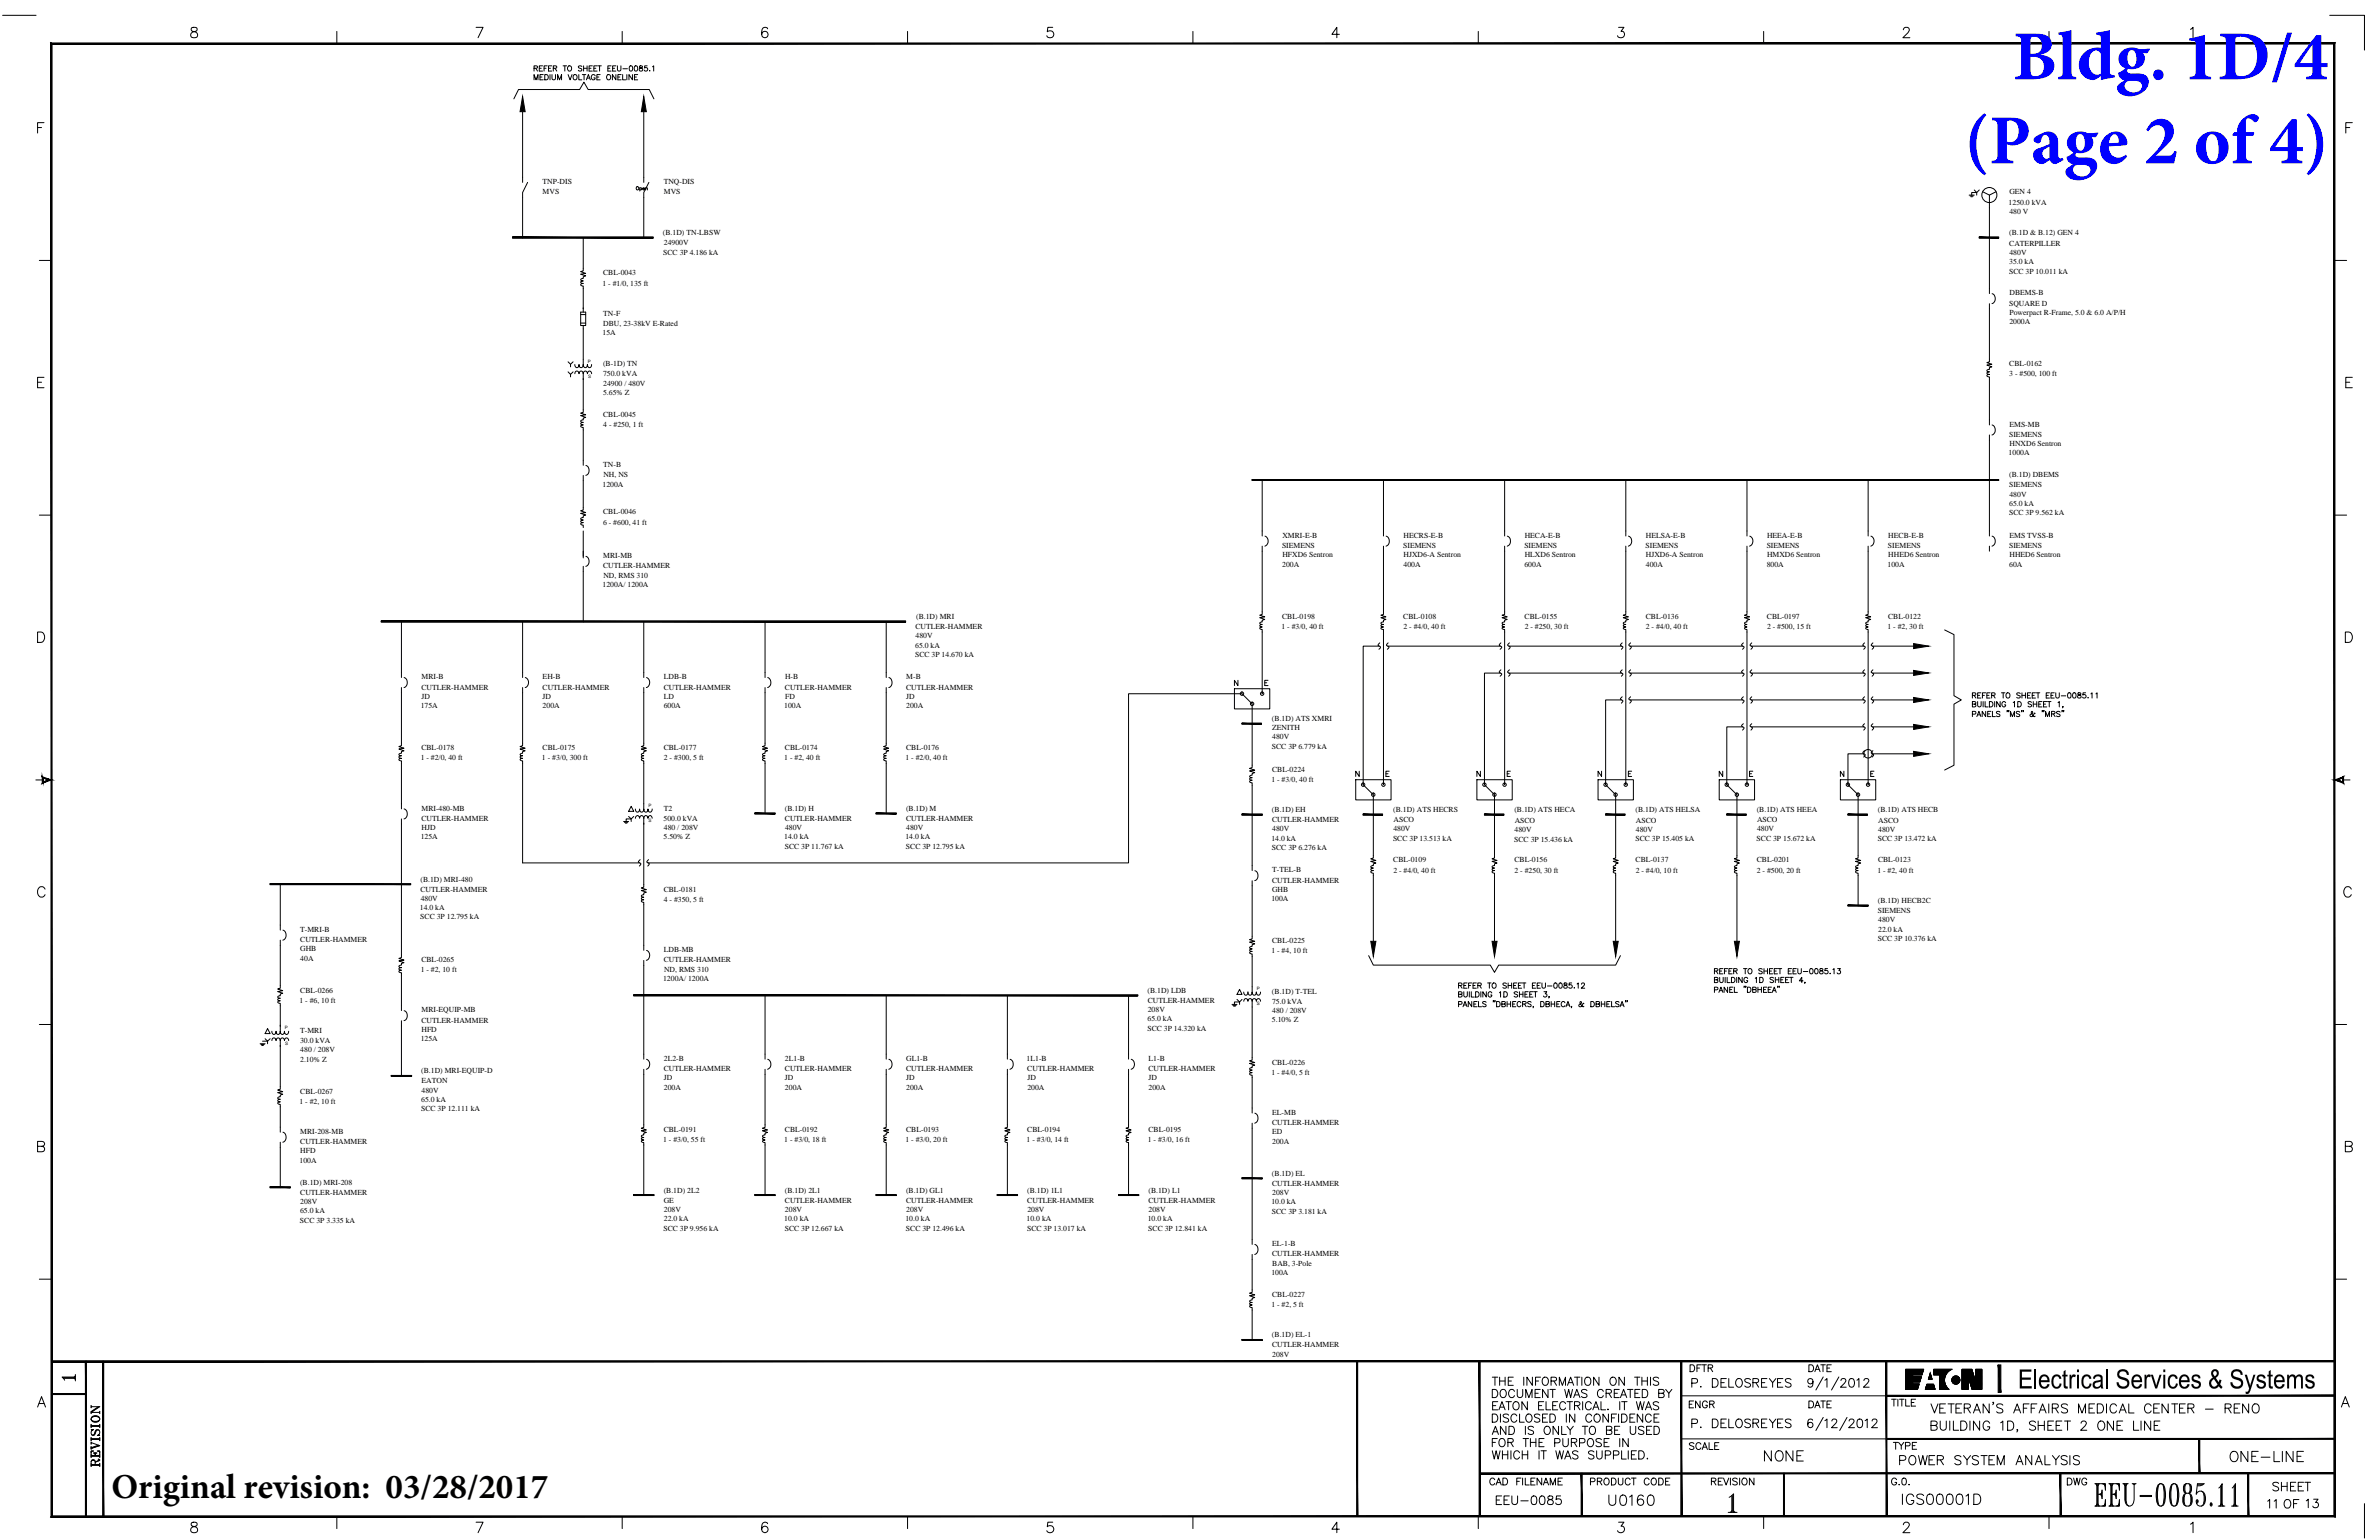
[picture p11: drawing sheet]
<svg xmlns="http://www.w3.org/2000/svg" width="864mm" height="559mm" viewBox="0 0 864 559" stroke-linecap="round" stroke-linejoin="round" font-family="sans-serif">
<defs><g id="words">
<g font-size="25.4" fill="#00f">
<text x="730.7" y="28.8">Bldg. 1D/4</text>
<text x="713.1" y="59.2">(Page 2 of4)</text>
</g>
<text font-size="12.7" x="40.5" y="543.4">Original revision: 03/28/2017</text>
<g font-size="2.8">
<text x="196.9" y="66.9">TNP-DIS</text>
<text x="197" y="70.5">MVS</text>
<text x="240.9" y="66.9">TNQ-DIS</text>
<text x="241" y="70.5">MVS</text>
<text x="729.4" y="70.5">GEN 4</text>
<text x="729.2" y="74.3">1250.0 kVA</text>
<text x="729.5" y="77.6">480 V</text>
<text x="240.6" y="85.3">(B.1D) TN-LBSW</text>
<text x="241" y="88.9">24900V</text>
<text x="729.4" y="85.3">(B.1D &amp; B.12) GEN 4</text>
<text x="729.4" y="89.2">CATERPILLER</text>
<text x="240.8" y="92.6">SCC 3P 4.186 kA</text>
<text x="729.4" y="95.9">35.0 kA</text>
<text x="729.5" y="92.6">480V</text>
<text x="219" y="99.9">CBL-0043</text>
<text x="729.3" y="99.3">SCC 3P 10.011 kA</text>
<text x="218.7" y="103.6">1 - #1/0, 135 ft</text>
<text x="729.5" y="107.2">DBEMS-B</text>
<text x="729.3" y="110.9">SQUARE D</text>
<text x="219" y="114.5">TN-F</text>
<text x="219" y="118.3">DBU, 23-38kV E-Rated</text>
<text x="729.4" y="117.6">2000A</text>
<text x="729.5" y="114.3">Powerpact R-Frame, 5.0 &amp; 6.0 A/P/H</text>
<text x="218.7" y="121.6">15A</text>
<text x="218.9" y="132.9">(B-1D) TN</text>
<text x="218.9" y="136.6">750.0 kVA</text>
<text x="729.4" y="132.9">CBL-0162</text>
<text x="729.4" y="136.6">3 - #500, 100 ft</text>
<text x="218.9" y="143.3">5.65% Z</text>
<text x="219" y="140">24900 / 480V</text>
<text x="219" y="151.2">CBL-0045</text>
<text x="219" y="154.9">4 - #250, 1 ft</text>
<text x="729.5" y="154.9">EMS-MB</text>
<text x="729.3" y="158.6">SIEMENS</text>
<text x="729.5" y="161.9">HNXD6 Sentron</text>
<text x="729.2" y="165.2">1000A</text>
<text x="219" y="169.5">TN-B</text>
<text x="219" y="173.2">NH, NS</text>
<text x="729.4" y="173.2">(B.1D) DBEMS</text>
<text x="218.7" y="176.5">1200A</text>
<text x="729.3" y="176.9">SIEMENS</text>
<text x="729.4" y="183.7">65.0 kA</text>
<text x="729.5" y="180.2">480V</text>
<text x="218.9" y="190.3">6 - #600, 41 ft</text>
<text x="219" y="186.7">CBL-0046</text>
<text x="729.3" y="187">SCC 3P 9.562 kA</text>
<text x="465.5" y="195.2">XMRI-E-B</text>
<text x="509.5" y="195.2">HECRS-E-B</text>
<text x="553.5" y="195.2">HECA-E-B</text>
<text x="597.5" y="195.2">HELSA-E-B</text>
<text x="641.4" y="195.2">HEEA-E-B</text>
<text x="685.5" y="195.2">HECB-E-B</text>
<text x="729.5" y="195.2">EMS TVSS-B</text>
<text x="219" y="202.5">MRI-MB</text>
<text x="465.4" y="198.9">SIEMENS</text>
<text x="465.5" y="202.2">HFXD6 Sentron</text>
<text x="509.4" y="198.9">SIEMENS</text>
<text x="509.5" y="202.2">HJXD6-A Sentron</text>
<text x="553.4" y="198.9">SIEMENS</text>
<text x="553.5" y="202.2">HLXD6 Sentron</text>
<text x="597.3" y="198.9">SIEMENS</text>
<text x="597.5" y="202.2">HJXD6-A Sentron</text>
<text x="641.3" y="198.9">SIEMENS</text>
<text x="641.4" y="202.2">HMXD6 Sentron</text>
<text x="685.3" y="198.9">SIEMENS</text>
<text x="685.5" y="202.2">HHED6 Sentron</text>
<text x="729.3" y="198.9">SIEMENS</text>
<text x="729.5" y="202.2">HHED6 Sentron</text>
<text x="219" y="206.2">CUTLER-HAMMER</text>
<text x="219" y="209.6">ND, RMS 310</text>
<text x="465.5" y="205.6">200A</text>
<text x="509.5" y="205.6">400A</text>
<text x="553.4" y="205.6">600A</text>
<text x="597.5" y="205.6">400A</text>
<text x="641.3" y="205.6">800A</text>
<text x="685.2" y="205.6">100A</text>
<text x="729.4" y="205.6">60A</text>
<text x="218.7" y="213">1200A/ 1200A</text>
<text x="332.6" y="224.6">(B.1D) MRI</text>
<text x="465.4" y="224.5">CBL-0198</text>
<text x="509.4" y="224.5">CBL-0108</text>
<text x="553.4" y="224.5">CBL-0155</text>
<text x="597.4" y="224.5">CBL-0136</text>
<text x="641.4" y="224.5">CBL-0197</text>
<text x="685.4" y="224.5">CBL-0122</text>
<text x="332.3" y="228.2">CUTLER-HAMMER</text>
<text x="332.3" y="231.5">480V</text>
<text x="465.2" y="228.2">1 - #3/0, 40 ft</text>
<text x="509.5" y="228.2">2 - #4/0, 40 ft</text>
<text x="553.5" y="228.2">2 - #250, 30 ft</text>
<text x="597.5" y="228.2">2 - #4/0, 40 ft</text>
<text x="641.4" y="228.2">2 - #500, 15 ft</text>
<text x="685.2" y="228.2">1 - #2, 30 ft</text>
<text x="332.2" y="238.3">SCC 3P 14.670 kA</text>
<text x="332.2" y="235">65.0 kA</text>
<text x="153" y="250.2">CUTLER-HAMMER</text>
<text x="153" y="246.5">MRI-B</text>
<text x="196.9" y="250.2">CUTLER-HAMMER</text>
<text x="197" y="246.5">EH-B</text>
<text x="240.9" y="250.2">CUTLER-HAMMER</text>
<text x="241" y="246.5">LDB-B</text>
<text x="284.9" y="250.2">CUTLER-HAMMER</text>
<text x="285" y="246.5">H-B</text>
<text x="328.9" y="250.2">CUTLER-HAMMER</text>
<text x="329" y="246.5">M-B</text>
<text x="152.7" y="256.9">175A</text>
<text x="153" y="253.5">JD</text>
<text x="197" y="253.5">JD</text>
<text x="197" y="256.9">200A</text>
<text x="240.9" y="256.9">600A</text>
<text x="241" y="253.5">LD</text>
<text x="284.7" y="256.9">100A</text>
<text x="285" y="253.5">FD</text>
<text x="328.9" y="256.9">200A</text>
<text x="329" y="253.5">JD</text>
<text x="461.7" y="261.6">(B.1D) ATS XMRI</text>
<text x="461.8" y="265">ZENITH</text>
<text x="461.8" y="268.3">480V</text>
<text x="152.7" y="275.9">1 - #2/0, 40 ft</text>
<text x="153" y="272.2">CBL-0178</text>
<text x="196.7" y="275.9">1 - #3/0, 300 ft</text>
<text x="196.9" y="272.2">CBL-0175</text>
<text x="240.9" y="272.2">CBL-0177</text>
<text x="241" y="275.9">2 - #300, 5 ft</text>
<text x="284.7" y="275.9">1 - #2, 40 ft</text>
<text x="284.9" y="272.2">CBL-0174</text>
<text x="328.7" y="275.9">1 - #2/0, 40 ft</text>
<text x="328.9" y="272.2">CBL-0176</text>
<text x="461.7" y="271.7">SCC 3P 6.779 kA</text>
<text x="461.8" y="280.1">CBL-0224</text>
<text x="461.5" y="283.9">1 - #3/0, 40 ft</text>
<text x="153" y="297.8">CUTLER-HAMMER</text>
<text x="153" y="294.2">MRI-480-MB</text>
<text x="240.9" y="297.9">500.0 kVA</text>
<text x="240.9" y="294.2">T2</text>
<text x="284.9" y="294.2">(B.1D) H</text>
<text x="284.9" y="297.8">CUTLER-HAMMER</text>
<text x="328.9" y="294.2">(B.1D) M</text>
<text x="328.9" y="297.8">CUTLER-HAMMER</text>
<text x="461.7" y="294.7">(B.1D) EH</text>
<text x="461.8" y="298.3">CUTLER-HAMMER</text>
<text x="505.8" y="294.7">(B.1D) ATS HECRS</text>
<text x="505.9" y="298.3">ASCO</text>
<text x="549.8" y="294.7">(B.1D) ATS HECA</text>
<text x="549.8" y="298.5">ASCO</text>
<text x="593.7" y="294.7">(B.1D) ATS HELSA</text>
<text x="593.8" y="298.5">ASCO</text>
<text x="637.7" y="294.7">(B.1D) ATS HEEA</text>
<text x="637.8" y="298.3">ASCO</text>
<text x="681.7" y="294.7">(B.1D) ATS HECB</text>
<text x="681.8" y="298.5">ASCO</text>
<text x="152.7" y="304.6">125A</text>
<text x="153" y="301.2">HJD</text>
<text x="240.9" y="304.6">5.50% Z</text>
<text x="241" y="301.3">480 / 208V</text>
<text x="284.7" y="304.6">14.0 kA</text>
<text x="285" y="301.2">480V</text>
<text x="328.7" y="304.6">14.0 kA</text>
<text x="329" y="301.2">480V</text>
<text x="461.5" y="305">14.0 kA</text>
<text x="461.8" y="301.6">480V</text>
<text x="505.7" y="305">SCC 3P 13.513 kA</text>
<text x="505.8" y="301.6">480V</text>
<text x="549.7" y="305.4">SCC 3P 15.436 kA</text>
<text x="549.8" y="301.9">480V</text>
<text x="593.7" y="305.2">SCC 3P 15.405 kA</text>
<text x="593.8" y="301.9">480V</text>
<text x="637.7" y="305.1">SCC 3P 15.672 kA</text>
<text x="637.8" y="301.6">480V</text>
<text x="681.7" y="305.2">SCC 3P 13.472 kA</text>
<text x="681.8" y="301.9">480V</text>
<text x="284.9" y="308">SCC 3P 11.767 kA</text>
<text x="328.9" y="308">SCC 3P 12.795 kA</text>
<text x="461.7" y="308.4">SCC 3P 6.276 kA</text>
<text x="461.8" y="316.6">T-TEL-B</text>
<text x="505.8" y="312.9">CBL-0109</text>
<text x="505.8" y="316.6">2 - #4/0, 40 ft</text>
<text x="549.8" y="312.9">CBL-0156</text>
<text x="549.8" y="316.6">2 - #250, 30 ft</text>
<text x="593.7" y="312.9">CBL-0137</text>
<text x="593.8" y="316.6">2 - #4/0, 10 ft</text>
<text x="637.7" y="312.9">CBL-0201</text>
<text x="637.8" y="316.6">2 - #500, 20 ft</text>
<text x="681.5" y="316.6">1 - #2, 40 ft</text>
<text x="681.8" y="312.9">CBL-0123</text>
<text x="152.6" y="319.9">(B.1D) MRI-480</text>
<text x="152.6" y="323.5">CUTLER-HAMMER</text>
<text x="240.9" y="323.5">CBL-0181</text>
<text x="461.8" y="320.3">CUTLER-HAMMER</text>
<text x="461.8" y="323.6">GHB</text>
<text x="152.7" y="326.9">480V</text>
<text x="241" y="327.2">4 - #350, 5 ft</text>
<text x="461.5" y="327">100A</text>
<text x="681.7" y="327.6">(B.1D) HECB2C</text>
<text x="152.4" y="330.3">14.0 kA</text>
<text x="152.6" y="333.6">SCC 3P 12.795 kA</text>
<text x="681.7" y="331.3">SIEMENS</text>
<text x="681.8" y="334.6">480V</text>
<text x="109" y="338.2">T-MRI-B</text>
<text x="109" y="341.9">CUTLER-HAMMER</text>
<text x="681.7" y="341.4">SCC 3P 10.376 kA</text>
<text x="681.8" y="338">22.0 kA</text>
<text x="109" y="345.2">GHB</text>
<text x="241" y="345.5">LDB-MB</text>
<text x="461.5" y="346">1 - #4, 10 ft</text>
<text x="461.8" y="342.2">CBL-0225</text>
<text x="109" y="348.5">40A</text>
<text x="152.7" y="352.8">1 - #2, 10 ft</text>
<text x="153" y="349.1">CBL-0265</text>
<text x="240.9" y="349.2">CUTLER-HAMMER</text>
<text x="241.1" y="352.5">ND, RMS 310</text>
<text x="240.7" y="356">1200A/ 1200A</text>
<text x="108.7" y="363.9">1 - #6, 10 ft</text>
<text x="109" y="360.2">CBL-0266</text>
<text x="416.6" y="360.2">(B.1D) LDB</text>
<text x="416.6" y="363.8">CUTLER-HAMMER</text>
<text x="461.7" y="360.7">(B.1D) T-TEL</text>
<text x="461.8" y="364.3">75.0 kVA</text>
<text x="153" y="371.1">CUTLER-HAMMER</text>
<text x="153" y="367.4">MRI-EQUIP-MB</text>
<text x="416.6" y="370.6">65.0 kA</text>
<text x="416.7" y="367.2">208V</text>
<text x="461.7" y="371">5.10% Z</text>
<text x="461.8" y="367.7">480 / 208V</text>
<text x="109" y="374.8">T-MRI</text>
<text x="152.7" y="377.8">125A</text>
<text x="153" y="374.4">HFD</text>
<text x="416.5" y="374.2">SCC 3P 14.320 kA</text>
<text x="108.9" y="378.6">30.0 kVA</text>
<text x="109" y="381.9">480 / 208V</text>
<text x="109" y="385.2">2.10% Z</text>
<text x="152.9" y="389.4">(B.1D) MRI-EQUIP-D</text>
<text x="240.9" y="388.7">CUTLER-HAMMER</text>
<text x="241" y="385">2L2-B</text>
<text x="284.9" y="388.7">CUTLER-HAMMER</text>
<text x="285" y="385">2L1-B</text>
<text x="328.9" y="385">GL1-B</text>
<text x="328.9" y="388.7">CUTLER-HAMMER</text>
<text x="372.7" y="385">1L1-B</text>
<text x="372.9" y="388.7">CUTLER-HAMMER</text>
<text x="416.9" y="388.7">CUTLER-HAMMER</text>
<text x="417" y="385">L1-B</text>
<text x="461.5" y="389.9">1 - #4/0, 5 ft</text>
<text x="461.8" y="386.3">CBL-0226</text>
<text x="153" y="393">EATON</text>
<text x="241" y="392.1">JD</text>
<text x="241" y="395.4">200A</text>
<text x="285" y="392.1">JD</text>
<text x="285" y="395.4">200A</text>
<text x="328.9" y="395.4">200A</text>
<text x="329" y="392.1">JD</text>
<text x="373" y="392.1">JD</text>
<text x="373" y="395.4">200A</text>
<text x="417" y="392.1">JD</text>
<text x="417" y="395.4">200A</text>
<text x="108.7" y="400.5">1 - #2, 10 ft</text>
<text x="109" y="396.8">CBL-0267</text>
<text x="152.9" y="399.8">65.0 kA</text>
<text x="153" y="396.4">480V</text>
<text x="152.9" y="403.2">SCC 3P 12.111 kA</text>
<text x="461.8" y="404.6">EL-MB</text>
<text x="109" y="411.5">MRI-208-MB</text>
<text x="240.9" y="410.7">CBL-0191</text>
<text x="284.9" y="410.7">CBL-0192</text>
<text x="328.9" y="410.7">CBL-0193</text>
<text x="372.9" y="410.7">CBL-0194</text>
<text x="416.9" y="410.7">CBL-0195</text>
<text x="461.8" y="408.2">CUTLER-HAMMER</text>
<text x="461.8" y="411.6">ED</text>
<text x="109" y="415.2">CUTLER-HAMMER</text>
<text x="109" y="418.5">HFD</text>
<text x="240.7" y="414.4">1 - #3/0, 55 ft</text>
<text x="284.7" y="414.4">1 - #3/0, 18 ft</text>
<text x="328.7" y="414.4">1 - #3/0, 20 ft</text>
<text x="372.7" y="414.4">1 - #3/0, 14 ft</text>
<text x="416.7" y="414.4">1 - #3/0, 16 ft</text>
<text x="461.8" y="415">200A</text>
<text x="108.7" y="421.9">100A</text>
<text x="108.9" y="429.9">(B.1D) MRI-208</text>
<text x="461.7" y="426.6">(B.1D) EL</text>
<text x="461.8" y="430.2">CUTLER-HAMMER</text>
<text x="109" y="433.5">CUTLER-HAMMER</text>
<text x="109" y="436.9">208V</text>
<text x="240.9" y="432.7">(B.1D) 2L2</text>
<text x="240.9" y="436.3">GE</text>
<text x="284.9" y="432.7">(B.1D) 2L1</text>
<text x="284.9" y="436.3">CUTLER-HAMMER</text>
<text x="328.9" y="432.7">(B.1D) GL1</text>
<text x="328.9" y="436.3">CUTLER-HAMMER</text>
<text x="372.9" y="432.7">(B.1D) 1L1</text>
<text x="372.9" y="436.3">CUTLER-HAMMER</text>
<text x="416.9" y="432.7">(B.1D) L1</text>
<text x="416.9" y="436.3">CUTLER-HAMMER</text>
<text x="461.5" y="437">10.0 kA</text>
<text x="461.8" y="433.6">208V</text>
<text x="108.9" y="443.6">SCC 3P 3.335 kA</text>
<text x="108.9" y="440.3">65.0 kA</text>
<text x="241" y="439.7">208V</text>
<text x="241" y="443.1">22.0 kA</text>
<text x="284.7" y="443.1">10.0 kA</text>
<text x="285" y="439.7">208V</text>
<text x="328.7" y="443.1">10.0 kA</text>
<text x="328.9" y="439.7">208V</text>
<text x="372.7" y="443.1">10.0 kA</text>
<text x="373" y="439.7">208V</text>
<text x="416.7" y="443.1">10.0 kA</text>
<text x="417" y="439.7">208V</text>
<text x="461.7" y="440.4">SCC 3P 3.181 kA</text>
<text x="240.8" y="446.7">SCC 3P 9.956 kA</text>
<text x="284.9" y="446.7">SCC 3P 12.667 kA</text>
<text x="328.9" y="446.7">SCC 3P 12.496 kA</text>
<text x="372.8" y="446.7">SCC 3P 13.017 kA</text>
<text x="416.8" y="446.7">SCC 3P 12.841 kA</text>
<text x="461.8" y="455.9">CUTLER-HAMMER</text>
<text x="461.8" y="452.2">EL-1-B</text>
<text x="461.8" y="459.3">BAB, 3-Pole</text>
<text x="461.5" y="462.6">100A</text>
<text x="461.8" y="470.5">CBL-0227</text>
<text x="461.5" y="474.3">1 - #2, 5 ft</text>
<text x="461.7" y="485.3">(B.1D) EL-1</text>
<text x="461.8" y="488.9">CUTLER-HAMMER</text>
<text x="461.5" y="495.7">10.0 kA</text>
<text x="461.8" y="492.3">208V</text>
</g>
<g font-size="1.7">
<text x="213.4" y="131.5">P</text>
<text x="213.5" y="137">S</text>
<text x="235.4" y="292.9">P</text>
<text x="235.5" y="298.4">S</text>
<text x="456.2" y="359.3">P</text>
<text x="456.3" y="364.8">S</text>
<text x="103.4" y="373.5">P</text>
<text x="103.5" y="379">S</text>
</g>
</g></defs>
<!-- layer: SkmBus -->
<g fill="none" stroke="#000" stroke-width=".36">
<path d="M186.1 86h51v.4h-51zM718.5 86h7v.4h-7zM454.5 174h271v.3h-271zM138.4 225.4h190.3v.3h-190.3zM450.9 262.4h7v.3h-7zM274 295h7.4v.3h-7.4zM318 295h7.3v.3h-7.3zM450.9 295.4h7.3v.4h-7.3zM494.8 295.4h7.1v.4h-7.1zM538.9 295.4h7v.4h-7zM582.9 295.4h7v.4h-7zM626.8 295.4h7.1v.4h-7.1z"/>
<path d="M670.8 295.4h7.1v.4h-7.1zM98.1 320.7h51v.3h-51zM670.8 328.4h7.4v.3h-7.4zM230.1 361h182.9v.3h-182.9zM142 390.2h7.4v.3h-7.4zM98.1 430.7h7.3v.3h-7.3zM230.1 433.5h7.3v.3h-7.3zM274 433.5h7.4v.3h-7.4zM318 433.5h7.3v.3h-7.3zM362 433.5h7.4v.3h-7.4zM406 433.5h7.4v.3h-7.4zM450.9 427.4h7.3v.3h-7.3z"/>
<path d="M450.9 486h7.3v.4h-7.3z"/>
</g>
<g fill="#000" stroke="#000" stroke-width=".36">
<path d="M186.1 86v.4h51zM186.1 86h51v.4z"/>
<path d="M718.5 86v.4h7zM718.5 86h7v.4z"/>
<path d="M454.5 174v.3h271zM454.5 174h271v.3z"/>
<path d="M138.4 225.4v.3h190.3zM138.4 225.4h190.3v.3z"/>
<path d="M450.9 262.4v.3h7zM450.9 262.4h7v.3z"/>
<path d="M274 295v.3h7.4zM274 295h7.4v.3z"/>
<path d="M318 295v.3h7.3zM318 295h7.3v.3z"/>
<path d="M450.9 295.4v.4h7.3zM450.9 295.4h7.3v.4z"/>
<path d="M494.8 295.4v.4h7.1zM494.8 295.4h7.1v.4z"/>
<path d="M538.9 295.4v.4h7zM538.9 295.4h7v.4z"/>
<path d="M582.9 295.4v.4h7zM582.9 295.4h7v.4z"/>
<path d="M626.8 295.4v.4h7.1zM626.8 295.4h7.1v.4z"/>
<path d="M670.8 295.4v.4h7.1zM670.8 295.4h7.1v.4z"/>
<path d="M98.1 320.7v.3h51zM98.1 320.7h51v.3z"/>
<path d="M670.8 328.4v.3h7.4zM670.8 328.4h7.4v.3z"/>
<path d="M230.1 361v.3h182.9zM230.1 361h182.9v.3z"/>
<path d="M142 390.2v.3h7.4zM142 390.2h7.4v.3z"/>
<path d="M98.1 430.7v.3h7.3zM98.1 430.7h7.3v.3z"/>
<path d="M230.1 433.5v.3h7.3zM230.1 433.5h7.3v.3z"/>
<path d="M274 433.5v.3h7.4zM274 433.5h7.4v.3z"/>
<path d="M318 433.5v.3h7.3zM318 433.5h7.3v.3z"/>
<path d="M362 433.5v.3h7.4zM362 433.5h7.4v.3z"/>
<path d="M406 433.5v.3h7.4zM406 433.5h7.4v.3z"/>
<path d="M450.9 427.4v.3h7.3zM450.9 427.4h7.3v.3z"/>
<path d="M450.9 486v.4h7.3zM450.9 486h7.3v.4z"/>
</g>
<!-- layer: SkmProtection -->
<g fill="none" stroke="#000" stroke-width=".36">
<path d="M189.7 64.4v1.8M191.5 66.2l-1.8 3.7v1.8M232.3 68.3a.38 .38 0 0 1 .5-.1 .38 .38 0 0 1 0 .6 .38 .38 0 0 1-.5 0M232.3 68.1v1.2M233.3 68.5h.7a.4 .4 0 0 0-.4-.4 .4 .4 0 0 0-.4 .4 .4 .4 0 0 0 .4 .4l.4-.1M233.7 64.4v1.8M234.4 68.3l.5-.1 .1 .7M234.4 68.1v.8M235.6 66.2l-1.9 3.7v1.8M210.8 113.3h1.8v4.8h-1.8zM210.8 114.1h1.8M210.8 117.2h1.8"/>
<path d="M211.7 112v1.3M211.7 118.1v1.3M722.2 104.7v1.8M722.2 110.2v1.8M723.2 106.6a1.97 1.97 0 0 1 1.1 1.8 1.97 1.97 0 0 1-1.2 1.8M722.2 152.4v1.8M722.2 157.8v1.9M723.2 154.2a2 2 0 0 1 1.1 1.8 2 2 0 0 1-1.2 1.8M211.7 167v1.8M211.7 172.5v1.8M212.7 168.9a1.97 1.97 0 0 1 1.1 1.8 1.97 1.97 0 0 1-1.1 1.8M211.7 200v1.9"/>
<path d="M458.2 192.7v1.8M458.2 198.2v1.8M459.2 194.5a2 2 0 0 1 1.1 1.9 2 2 0 0 1-1.1 1.8M502.2 192.7v1.8M502.2 198.2v1.8M503.2 194.5a2 2 0 0 1 1.1 1.9 2 2 0 0 1-1.2 1.8M546.2 192.7v1.8M546.2 198.2v1.8M547.2 194.5a2 2 0 0 1 1.1 1.9 2 2 0 0 1-1.2 1.8M590.2 192.7v1.8M590.2 198.2v1.8M591.2 194.5a1.98 1.98 0 0 1 1.1 1.9 1.98 1.98 0 0 1-1.2 1.8"/>
<path d="M634.2 192.7v1.8M634.2 198.2v1.8M635.2 194.5a1.99 1.99 0 0 1 1.1 1.9 1.99 1.99 0 0 1-1.2 1.8M678.2 192.7v1.8M678.2 198.2v1.8M679.2 194.5a2 2 0 0 1 1.1 1.9 2 2 0 0 1-1.2 1.8M722.2 192.7v1.8M722.2 198.2v1.8M723.2 194.5a2 2 0 0 1 1.1 1.9 2 2 0 0 1-1.2 1.8M211.7 205.5v1.9M212.7 201.9a2 2 0 0 1 1.1 1.8 2 2 0 0 1-1.1 1.8M145.7 244v1.8"/>
<path d="M145.7 249.5v1.8M146.7 245.8a2 2 0 0 1 1.1 1.9 2 2 0 0 1-1.1 1.8M189.7 244v1.8M189.7 249.5v1.8M190.7 245.8a1.98 1.98 0 0 1 1.2 1.9 1.98 1.98 0 0 1-1.3 1.8M233.7 244v1.8M233.7 249.5v1.8M234.7 245.8a1.99 1.99 0 0 1 1.2 1.9 1.99 1.99 0 0 1-1.3 1.8M277.7 244v1.8M277.7 249.5v1.8M278.7 245.8a2 2 0 0 1 1.1 1.9 2 2 0 0 1-1.1 1.8M321.7 244v1.8"/>
<path d="M321.7 249.5v1.8M322.7 245.8a2 2 0 0 1 1.1 1.9 2 2 0 0 1-1.2 1.8M145.7 291.6v1.9M145.7 297.2v1.8M146.7 293.5a2 2 0 0 1 1.1 1.8 2 2 0 0 1-1.1 1.9M454.5 314.1v1.8M454.5 319.6v1.8M455.5 315.9a1.97 1.97 0 0 1 1.2 1.9 1.97 1.97 0 0 1-1.2 1.7M101.7 335.7v1.8M102.7 337.5a2 2 0 0 1 1.2 1.8 2 2 0 0 1-1.2 1.8M101.7 341.1v1.9M233.7 343v1.8"/>
<path d="M233.7 348.5v1.8M234.7 344.9a1.96 1.96 0 0 1 1.2 1.8 1.96 1.96 0 0 1-1.3 1.8M145.7 364.9v1.8M145.7 370.4v1.8M146.7 366.7a1.97 1.97 0 0 1 1.1 1.9 1.97 1.97 0 0 1-1.1 1.7M233.7 382.5v1.8M233.7 388v1.8M234.7 384.4a1.99 1.99 0 0 1 1.2 1.8 1.99 1.99 0 0 1-1.3 1.8M277.7 382.5v1.8M277.7 388v1.8M278.7 384.4a2 2 0 0 1 1.1 1.8 2 2 0 0 1-1.1 1.8M321.7 382.5v1.8"/>
<path d="M321.7 388v1.8M322.7 384.4a2 2 0 0 1 1.1 1.8 2 2 0 0 1-1.2 1.8M365.7 382.5v1.8M365.7 388v1.8M366.7 384.4a2 2 0 0 1 1.1 1.8 2 2 0 0 1-1.2 1.8M409.7 382.5v1.8M409.7 388v1.8M410.6 384.4a1.98 1.98 0 0 1 1.2 1.8 1.98 1.98 0 0 1-1.2 1.8M101.7 409v1.8M101.7 414.5v1.8M102.7 410.8a2 2 0 0 1 1.2 1.9 2 2 0 0 1-1.2 1.8M454.5 402.1v1.8"/>
<path d="M454.5 407.6v1.8M455.5 403.9a2 2 0 0 1 1.2 1.9 2 2 0 0 1-1.2 1.8M454.5 449.7v1.8M454.5 455.2v1.8M455.5 451.5a2 2 0 0 1 1.2 1.9 2 2 0 0 1-1.2 1.8"/>
<circle cx="231.4" cy="68.2" r=".56"/>
</g>
<!-- layer: SkmConnection -->
<g fill="none" stroke="#000" stroke-width=".36">
<path d="M189.7 71.7v14.7M233.7 71.7v14.7M722.2 75.4v29.3M211.7 86.4v10.9M211.7 119.4v11M211.7 112h.1M211.7 104.7v7.3M722.2 112v18.4M211.7 137.7h.1M211.7 137.7v11M722.2 137.7v14.7M211.7 156v11"/>
<path d="M722.2 159.7v33M211.7 174.3v9.8M458.2 174.3v18.4M502.2 174.3v18.4M546.2 174.3v18.4M590.2 174.3v18.4M634.2 174.3v18.4M678.2 174.3v18.4M211.7 192.7v9.8M458.2 200v22M502.2 200v22M546.2 200v22"/>
<path d="M590.2 200v22M634.2 200v22M678.2 200v22M211.7 207.4v18.3M145.7 225.7v18.3M189.7 225.7v18.3M233.7 225.7v18.3M277.7 225.7v18.3M321.7 225.7v18.3M458.2 229.3v22.4M145.7 251.3v18.4M189.7 251.3v18.4"/>
<path d="M233.7 251.3v18.4M277.7 251.3v18.4M321.7 251.3v18.4M450.9 251.7h-41.2v61.4h-174.5M454.5 255.4v22.2M458.2 251.7h.1M145.7 277v14.6M189.7 277v36.1h42.5M233.7 277v14.6M277.7 277v18.3M321.7 277v18.3M145.7 299v47.6"/>
<path d="M233.7 299h.1M233.7 299v22M454.5 285v29.1M494.8 284.7h.1M498.5 288.4v22M502.2 284.7h.1M538.9 284.7h.1M542.5 288.4v22M546.2 284.7h.1M582.9 284.7h.1M586.5 288.4v22M590.2 284.7h.1"/>
<path d="M626.8 284.7h.1M630.5 288.4v22M634.2 284.7h.1M670.8 284.7h.1M674.5 288.4v22M678.2 284.7h.1M674.5 317.7v11M101.7 321v14.7M233.7 328.3v14.7M454.5 321.4v18.3M101.7 343v14.6M145.7 353.9v11"/>
<path d="M233.7 350.3v32.2M454.5 347.1v11M101.7 372.3h.1M101.7 365v7.3M101.7 379.7h.1M101.7 379.7v14.6M145.7 372.2v18.3M277.7 361.3v21.2M321.7 361.3v21.2M365.7 361.3v21.2M409.7 361.3v21.2M454.5 365.4v18.3"/>
<path d="M233.7 389.8v18.3M277.7 389.8v18.3M321.7 389.8v18.3M365.7 389.8v18.3M409.7 389.8v18.3M454.5 391v11.1M101.7 416.3v14.7M101.7 401.6v7.4M233.7 415.5v18.3M277.7 415.5v18.3M321.7 415.5v18.3M365.7 415.5v18.3"/>
<path d="M409.7 415.5v18.3M454.5 409.4v40.3M454.5 457v11.1M454.5 475.4v11"/>
</g>
<!-- layer: SkmCable -->
<g fill="none" stroke="#000" stroke-width=".36">
<path d="M211.7 97.3v1l-.9 .3 1.8 .6-1.8 .3 1.8 .6-.9 .3v.6l-.9 .4 .2 .3 .7 .3h-.3a.47 .47 0 0 0-.6 .4 .47 .47 0 0 0 .6 .4h.3l-.9 .5 .2 .3 .7 .2v.9M722.2 130.4v.9l-1 .3 1.9 .6-1.9 .3 1.9 .6-.9 .3v.6h-.3a.47 .47 0 0 0-.7 .5 .47 .47 0 0 0 .7 .4h.3l-1 .5 1 .5h-.3a.47 .47 0 0 0-.7 .4 .47 .47 0 0 0 .7 .5h.3v.9M211.7 148.7v.9l-.9 .3 1.8 .6-1.8 .3 1.8 .6-.9 .3v.7h-.3a.47 .47 0 0 0-.6 .4 .47 .47 0 0 0 .6 .5h.3l-.9 .4 .9 .5h-.3a.47 .47 0 0 0-.6 .4 .47 .47 0 0 0 .6 .5h.3v.9M211.7 184.1v1l-.9 .2 1.8 .7-1.8 .3 1.8 .6-.9 .3v.6h-.3a.47 .47 0 0 0-.6 .4 .47 .47 0 0 0 .6 .5h.3h-.3a.47 .47 0 0 0-.6 .5 .47 .47 0 0 0 .6 .4h.3l-.9 .5 .9 .5v.8M458.2 222v.9l-.9 .3 1.8 .6-1.8 .3 1.8 .7-.9 .3v.6h-.3a.47 .47 0 0 0-.6 .4 .47 .47 0 0 0 .6 .5h.3l-.9 .4 .9 .5h-.3a.47 .47 0 0 0-.6 .5 .47 .47 0 0 0 .6 .4h.3v.9M502.2 222v.9l-.9 .3 1.8 .6-1.8 .3 1.8 .7-.9 .3v.6h-.3a.47 .47 0 0 0-.6 .4 .47 .47 0 0 0 .6 .5h.3l-.9 .4 .9 .5h-.3a.47 .47 0 0 0-.6 .5 .47 .47 0 0 0 .6 .4h.3v.9M546.2 222v.9l-.9 .3 1.8 .6-1.8 .3 1.8 .7-.9 .3v.6h-.3a.47 .47 0 0 0-.6 .4 .47 .47 0 0 0 .6 .5h.3l-.9 .4 .9 .5h-.3a.47 .47 0 0 0-.6 .5 .47 .47 0 0 0 .6 .4h.3v.9M590.2 222v.9l-.9 .3 1.8 .6-1.8 .3 1.8 .7-.9 .3v.6h-.3a.47 .47 0 0 0-.6 .4 .47 .47 0 0 0 .6 .5h.3h-.3a.46 .46 0 0 0-.6 .4 .46 .46 0 0 0 .6 .5h.3h-.3a.47 .47 0 0 0-.6 .5 .47 .47 0 0 0 .6 .4h.3v.9M634.2 222v.9l-.9 .3 1.8 .6-1.8 .3 1.8 .7-.9 .3v.6h-.3a.47 .47 0 0 0-.6 .4 .47 .47 0 0 0 .6 .5h.3l-.9 .4 .9 .5h-.3a.47 .47 0 0 0-.6 .5 .47 .47 0 0 0 .6 .4h.3v.9M678.2 222v.9l-.9 .3 1.8 .6-1.8 .3 1.8 .7-.9 .3v.6h-.3a.47 .47 0 0 0-.6 .4 .47 .47 0 0 0 .6 .5h.3l-.9 .4 .9 .5h-.3a.47 .47 0 0 0-.6 .5 .47 .47 0 0 0 .6 .4h.3v.9M145.7 269.7v.9l-.9 .3 1.9 .6-1.9 .3 1.9 .6-1 .3v.6l-.9 .4 .2 .4 .7 .1-.9 .3 .2 .5 .7 .2h-.3a.47 .47 0 0 0-.6 .4 .47 .47 0 0 0 .6 .5h.3v.9M189.7 269.7v.9l-.9 .3 1.8 .6-1.8 .3 1.8 .6-.9 .3v.6l-.3 .1a.46 .46 0 0 0-.6 .4 .46 .46 0 0 0 .6 .4h.3h-.3a.47 .47 0 0 0-.6 .5 .47 .47 0 0 0 .6 .4l.3 .1h-.3a.47 .47 0 0 0-.6 .4 .47 .47 0 0 0 .6 .5h.3v.9"/>
<path d="M233.7 269.7v.9l-.9 .3 1.8 .6-1.8 .3 1.8 .6-.9 .3v.6l-.9 .4 .2 .4 .7 .1-.9 .3 .2 .5 .7 .2h-.3a.47 .47 0 0 0-.6 .4 .47 .47 0 0 0 .6 .5h.3v.9M277.7 269.7v.9l-.9 .3 1.8 .6-1.8 .3 1.8 .6-.9 .3v.6l-.9 .4 .2 .4 .7 .1-.9 .3 .2 .5 .7 .2h-.3a.47 .47 0 0 0-.6 .4 .47 .47 0 0 0 .6 .5h.3v.9M321.7 269.7v.9l-.9 .3 1.8 .6-1.8 .3 1.8 .6-.9 .3v.6l-.9 .4 .1 .4 .8 .1-.9 .3 .1 .5 .8 .2h-.3a.47 .47 0 0 0-.6 .4 .47 .47 0 0 0 .6 .5h.3v.9M454.5 277.6v.9l-.9 .3 1.9 .7-1.9 .3 1.9 .5-1 .4v.6l-.8 .3 .1 .4 .7 .2h-.2a.47 .47 0 0 0-.7 .5 .47 .47 0 0 0 .7 .4h.2h-.2a.47 .47 0 0 0-.7 .5 .47 .47 0 0 0 .7 .4h.2v1M498.5 310.4v.9l-.9 .3 1.9 .6-1.9 .4 1.9 .6-1 .3v.6h-.3a.47 .47 0 0 0-.6 .4 .47 .47 0 0 0 .6 .5h.3h-.3a.46 .46 0 0 0-.6 .4 .46 .46 0 0 0 .6 .5h.3h-.3a.47 .47 0 0 0-.6 .4 .47 .47 0 0 0 .6 .5h.3v.9M542.5 310.4v.9l-.9 .3 1.8 .6-1.8 .4 1.8 .6-.9 .3v.6h-.2a.47 .47 0 0 0-.7 .4 .47 .47 0 0 0 .7 .5h.2l-.9 .4 .2 .3 .7 .2-.7 .2-.2 .3 .9 .4v.9M586.5 310.4v.9l-.9 .3 1.8 .6-1.8 .4 1.8 .6-.9 .3v.6h-.3a.47 .47 0 0 0-.6 .4 .47 .47 0 0 0 .6 .5h.3l-.9 .4 .2 .3 .7 .2-.7 .2-.2 .3 .9 .4v.9M630.5 310.4v.9l-.9 .3 1.8 .6-1.8 .4 1.8 .6-.9 .3v.6h-.3a.47 .47 0 0 0-.6 .4 .47 .47 0 0 0 .6 .5h.3l-.9 .4 .2 .3 .7 .2-.7 .2-.2 .3 .9 .4v.9M674.5 310.4v.9l-.9 .3 1.8 .6-1.8 .4 1.8 .6-.9 .3v.6h-.3a.47 .47 0 0 0-.6 .4 .47 .47 0 0 0 .6 .5h.3l-.9 .4 .1 .3 .8 .2-.8 .2-.1 .3 .9 .4v.9M233.7 321v.9l-.9 .3 1.8 .6-1.8 .3 1.8 .6-.9 .3v.7h-.3a.47 .47 0 0 0-.6 .4 .47 .47 0 0 0 .6 .5h.3l-.7 .2-.2 .4 .9 .3-.7 .2-.2 .3 .9 .4v.9M454.5 339.7v1l-.9 .3 1.9 .6-1.9 .3 1.9 .6-1 .3v.6h-.2a.47 .47 0 0 0-.7 .5 .47 .47 0 0 0 .7 .4h.2l-.9 .5 .9 .4h-.2a.47 .47 0 0 0-.7 .5 .47 .47 0 0 0 .7 .4h.2v1M101.7 357.6v1l-.9 .3 1.8 .6-1.8 .3 1.8 .6-.9 .3v.6h-.3a.47 .47 0 0 0-.6 .5 .47 .47 0 0 0 .6 .4h.3l-.7 .2-.1 .5 .8 .2-.7 .2-.2 .3 .9 .5v.9"/>
<path d="M145.7 346.6v.8l-.9 .4 1.9 .6-1.9 .3 1.9 .6-1 .3v.6l-.9 .3 .2 .4 .7 .2h-.3a.47 .47 0 0 0-.6 .5 .47 .47 0 0 0 .6 .4l.3 .1h-.3a.47 .47 0 0 0-.6 .4 .47 .47 0 0 0 .6 .4h.3v1M101.7 394.3v.9l-.9 .3 1.8 .6-1.8 .4 1.8 .6-.9 .3v.6h-.3a.47 .47 0 0 0-.6 .4 .47 .47 0 0 0 .6 .5h.3l-.7 .2-.1 .4 .8 .3-.7 .2-.2 .3 .9 .4v.9M454.5 383.7v1l-.9 .3 1.9 .5-1.9 .4 1.9 .6-1 .3v.6h-.2a.47 .47 0 0 0-.7 .5 .47 .47 0 0 0 .7 .4h.2l-.9 .5 .2 .3 .7 .1-.7 .2-.2 .3 .9 .5v.8M233.7 408.1v1l-.9 .3 1.8 .6-1.8 .3 1.8 .6-.9 .3v.6h-.3a.47 .47 0 0 0-.6 .5 .47 .47 0 0 0 .6 .4l.3 .1h-.3a.47 .47 0 0 0-.6 .4 .47 .47 0 0 0 .6 .5h.3l-.9 .4 .9 .5v.9M277.7 408.1v1l-.9 .3 1.8 .6-1.8 .3 1.8 .6-.9 .3v.6h-.3a.47 .47 0 0 0-.6 .5 .47 .47 0 0 0 .6 .4l.3 .1h-.3a.47 .47 0 0 0-.6 .4 .47 .47 0 0 0 .6 .5h.3l-.9 .4 .9 .5v.9M321.7 408.1v1l-.9 .3 1.8 .6-1.8 .3 1.8 .6-.9 .3v.6h-.3a.47 .47 0 0 0-.6 .5 .47 .47 0 0 0 .6 .4l.3 .1h-.3a.47 .47 0 0 0-.6 .4 .47 .47 0 0 0 .6 .5h.3l-.9 .4 .9 .5v.9M365.7 408.1v1l-.9 .3 1.8 .6-1.8 .3 1.8 .6-.9 .3v.6h-.3a.47 .47 0 0 0-.6 .5 .47 .47 0 0 0 .6 .4l.3 .1h-.3a.47 .47 0 0 0-.6 .4 .47 .47 0 0 0 .6 .5h.3l-.9 .4 .9 .5v.9M409.7 408.1v1l-1 .3 1.9 .6-1.9 .3 1.9 .6-.9 .3v.6h-.3a.47 .47 0 0 0-.7 .5 .47 .47 0 0 0 .7 .4l.3 .1h-.3a.47 .47 0 0 0-.7 .4 .47 .47 0 0 0 .7 .5h.3h-.3a.46 .46 0 0 0-.7 .4 .46 .46 0 0 0 .7 .4l.3 .1v.9M454.5 468.1v.8l-.9 .3 1.9 .7-1.9 .3 1.9 .6-1 .3v.6l-.8 .3 .1 .4 .7 .2h-.2a.47 .47 0 0 0-.7 .5 .47 .47 0 0 0 .7 .4h.2l-.2 .1a.47 .47 0 0 0-.7 .4 .47 .47 0 0 0 .7 .4h.2v1"/>
</g>
<!-- layer: SkmGenerator -->
<g fill="none" stroke="#000" stroke-width=".36">
<path d="M714.8 70.8h1.9M715.2 71.1h1.2M715.4 71.4h.6M715.7 70.8v-.9h1.9v.9M716.7 68.9l.9 1 .9-1M719.7 69.6l2.5 1.2M724.6 69.6l-2.4 1.2v4.6"/>
<circle cx="722.2" cy="70.8" r="2.73"/>
</g>
<!-- layer: SkmAutoSwitch -->
<g fill="none" stroke="#000" stroke-width=".36">
<path d="M448.1 249.9h12.8v7.3h-12.8zM449.4 246.9v1.9l-1.3-1.9v1.9M450.9 251.7l3.6 3.7M459.1 247.7h.7M460.3 246.9h-1.2v1.9h1.2M493.4 279.8v1.9l-1.3-1.9v1.9M504.3 279.8h-1.2v1.9h1.2M537.4 279.8v1.9l-1.3-1.9v1.9M548.3 279.8h-1.2v1.9h1.2M581.4 279.8v1.9l-1.3-1.9v1.9M592.3 279.8h-1.2v1.9h1.2M625.4 279.8v1.9l-1.3-1.9v1.9"/>
<path d="M636.3 279.8h-1.2v1.9h1.2M669.3 279.8v1.9l-1.2-1.9v1.9M680.3 279.8h-1.2v1.9h1.2M492.1 282.9h12.9v7.4h-12.9zM494.8 284.7l3.7 3.7M503.1 280.8h.8M536.1 282.9h12.9v7.4h-12.9zM538.9 284.7l3.6 3.7M547.1 280.8h.7M580.1 282.9h12.8v7.4h-12.8zM582.9 284.7l3.6 3.7M591.1 280.8h.7"/>
<path d="M624.1 282.9h12.8v7.4h-12.8zM626.8 284.7l3.7 3.7M635.1 280.8h.7M668.1 282.9h12.8v7.4h-12.8zM670.8 284.7l3.7 3.7M679.1 280.8h.7"/>
<circle cx="450.8" cy="251.7" r=".61"/>
<circle cx="454.5" cy="255.4" r=".61"/>
<circle cx="458.2" cy="251.7" r=".61"/>
<circle cx="494.8" cy="284.7" r=".61"/>
<circle cx="498.5" cy="288.4" r=".61"/>
<circle cx="502.2" cy="284.7" r=".61"/>
<circle cx="538.9" cy="284.7" r=".61"/>
<circle cx="542.5" cy="288.4" r=".61"/>
<circle cx="546.2" cy="284.7" r=".61"/>
<circle cx="582.8" cy="284.7" r=".61"/>
<circle cx="586.5" cy="288.4" r=".61"/>
<circle cx="590.2" cy="284.7" r=".61"/>
<circle cx="626.8" cy="284.7" r=".61"/>
<circle cx="630.5" cy="288.4" r=".61"/>
<circle cx="634.1" cy="284.7" r=".61"/>
<circle cx="670.8" cy="284.7" r=".61"/>
<circle cx="674.5" cy="288.4" r=".61"/>
<circle cx="678.1" cy="284.7" r=".61"/>
</g>
<!-- layer: SkmTransformer2 -->
<g fill="none" stroke="#000" stroke-width=".36">
<path d="M206.2 134.9l.9 1 .9-1M206.2 131.3l.9 .9M207.1 135.9v.9M208 131.3l-.9 .9v.9M208.7 132.3a.83 .83 0 0 0 .7 1.1 .83 .83 0 0 0 .8-1.1 .83 .83 0 0 0 .8 1.1 .83 .83 0 0 0 .7-1.1 .83 .83 0 0 0 .8 1.1 .83 .83 0 0 0 .7-1.1 .83 .83 0 0 0 .8 1.1 .83 .83 0 0 0 .8-1.1M208.7 135.6a.79 .79 0 0 1 .7-1 .79 .79 0 0 1 .8 1 .79 .79 0 0 1 .8-1 .79 .79 0 0 1 .7 1 .79 .79 0 0 1 .8-1 .79 .79 0 0 1 .7 1 .79 .79 0 0 1 .8-1 .79 .79 0 0 1 .8 1M211.7 130.4v2.1M211.7 135.6v2.1M226.4 298.1h1.8M226.7 298.4h1.2M227 298.7h.6M227.3 298.1v-.9h1.8v.9"/>
<path d="M228.2 296.3l.9 .9 1-.9M229.1 292.6l1 1.8h-1.9zM230.6 293.6a.83 .83 0 0 0 .8 1.1 .83 .83 0 0 0 .8-1.1 .83 .83 0 0 0 .7 1.1 .83 .83 0 0 0 .8-1.1 .83 .83 0 0 0 .8 1.1 .83 .83 0 0 0 .7-1.1 .83 .83 0 0 0 .8 1.1 .83 .83 0 0 0 .7-1.1M233.7 291.6v2.2M233.7 296.9v2.1M236.7 296.9a.79 .79 0 0 0-.7-1 .79 .79 0 0 0-.8 1 .79 .79 0 0 0-.7-1 .79 .79 0 0 0-.8 1 .79 .79 0 0 0-.7-1 .79 .79 0 0 0-.8 1 .79 .79 0 0 0-.8-1 .79 .79 0 0 0-.8 1M450 359l.9 1.8h-1.9zM451.5 360a.83 .83 0 0 0 .8 1.1 .83 .83 0 0 0 .7-1.1M453 359.9a.83 .83 0 0 0 .8 1.2 .83 .83 0 0 0 .7-1.1 .83 .83 0 0 0 .8 1.1 .83 .83 0 0 0 .8-1.2 .83 .83 0 0 0 .7 1.2 .83 .83 0 0 0 .8-1.1M454.5 358.1v2.1M94.4 378.7h1.8M94.7 379h1.2"/>
<path d="M95 379.4h.6M95.3 377.8h1.8v.9M96.2 376.9l.9 .9 1-.9M97.1 373.2l1 1.8h-1.9zM98.7 374.2a.84 .84 0 0 0 .8 1.2 .84 .84 0 0 0 .7-1.2 .84 .84 0 0 0 .8 1.2 .84 .84 0 0 0 .7-1.2 .84 .84 0 0 0 .8 1.2 .84 .84 0 0 0 .8-1.2 .84 .84 0 0 0 .7 1.2 .84 .84 0 0 0 .8-1.2M98.7 377.6a.79 .79 0 0 1 .8-1 .79 .79 0 0 1 .7 1 .79 .79 0 0 1 .8-1 .79 .79 0 0 1 .7 1 .79 .79 0 0 1 .8-1 .79 .79 0 0 1 .8 1 .79 .79 0 0 1 .7-1 .79 .79 0 0 1 .8 1M101.7 372.3v2.2M101.7 377.5v2.2M447.2 364.5h1.8M447.5 364.8h1.2M447.8 365.1h.7M448.1 364.5v-.9h1.9v.9"/>
<path d="M449 362.6l1 1 .9-1M451.5 363.3a.79 .79 0 0 1 .8-1 .79 .79 0 0 1 .7 1 .79 .79 0 0 1 .8-1 .79 .79 0 0 1 .7 1 .79 .79 0 0 1 .8-1 .79 .79 0 0 1 .8 1 .79 .79 0 0 1 .7-1 .79 .79 0 0 1 .8 1M454.5 363.3v2.1"/>
</g>
<!-- layer: SkmNameTag -->
<g fill="none" stroke="#000" stroke-width=".36">
<path d="M186.5 35.9l1.7-3.4h22.2l1.6-2.7 1.5 2.7h22.2l1.7 3.4M189.7 40.5v23.9M233.7 40.5v23.9M500.7 234.5h-5.9v50.2M502.2 229.3v55.4M503.7 234.5h41M546.2 229.3v55.4M547.7 234.5h41M590.2 229.3v55.4M591.7 234.5h40.9M634.2 229.3v55.4M635.7 234.5h40.9"/>
<path d="M678.2 229.3v55.4M679.7 234.5h15M705.9 228.6l3.4 1.7v22.1l2.7 1.6-2.7 1.5v22.2l-3.4 1.7M544.7 244.2h-5.8v40.5M547.7 244.2h41M588.7 254h-5.8v30.7M591.7 254h40.9M591.7 244.2h40.9M635.7 254h40.9M635.7 244.2h40.9M679.7 254h15M679.7 244.2h15"/>
<path d="M632.6 263.8h-5.8v20.9M635.7 263.8h40.9M676.6 273.5h-5.8v11.2M679.7 273.5h15M679.7 263.8h15M498.5 317.7v23.9M542.5 317.7v23.9M586.5 317.7v23.9M630.5 317.7v23.9M496.8 346.8l1.7 3.4h42.5l1.5 2.6 1.5-2.6h42.5l1.7-3.4"/>
</g>
<path d="M189.7 35l.9 5.5h-1.8zM233.7 35l.9 5.5h-1.8zM694.7 233.5l5.5 1-5.5 .8zM694.7 243.3l5.5 .9-5.5 .9zM694.7 253.1l5.5 .9-5.5 .9zM694.7 262.9l5.5 .9-5.5 .9zM694.7 272.6l5.5 .9-5.5 1zM497.6 341.6h1.9l-1 5.5zM541.6 341.6h1.8l-.9 5.5zM585.6 341.6h1.8l-.9 5.5zM629.6 341.6h1.8l-.9 5.5z" fill="#000" stroke="#000" stroke-width=".36"/>
<!-- layer: SLD-N -->
<g fill="none" stroke="#000" stroke-width=".36">
<path d="M500.9 233.3l-.7 .8 .9 .7-.5 .8M503.9 233.3l-.6 .8 .9 .8-.6 .7M544.8 233.3l-.5 .8 .8 .8-.6 .7M547.9 233.3l-.6 .7 .9 .8-.6 .8M588.9 233.3l-.7 .7 .9 .8-.5 .8M591.9 233.3l-.6 .7 .9 .8-.6 .8M632.9 233.3l-.7 .7 .9 .8-.5 .8M635.9 233.3l-.6 .8 .9 .7-.6 .8M676.8 233.3l-.6 .8 .9 .7-.6 .8M679.9 233.3l-.6 .8 .8 .7-.5 .8M544.8 243l-.5 .7v.3l.8 .5-.6 .9M547.9 243l-.6 .7 .9 .8-.6 .9"/>
<path d="M588.9 252.8l-.7 .7 .9 .8-.5 .9M588.9 243l-.7 .7 .9 .8-.5 .9M591.9 252.8l-.6 .7 .9 .8-.6 .9M591.9 243l-.6 .7 .9 .8-.6 .9M632.9 243l-.7 .7 .9 .8-.5 .9M632.9 252.8l-.7 .7 .9 .8-.5 .9M635.9 243l-.6 .9 .9 .6-.6 .9M635.9 252.8l-.6 .9 .9 .6-.6 .9M676.8 252.8l-.6 .9 .9 .6-.6 .9M676.8 243l-.6 .9 .9 .6-.6 .9M679.9 252.8l-.6 .9 .8 .6-.5 .9M679.9 243l-.6 .9 .8 .6-.5 .9"/>
<path d="M632.9 262.6l-.7 .7 .9 .8-.5 .8M635.9 262.6l-.6 .9 .9 .6-.6 .8M676.8 272.4l-.6 .8 .9 .7-.6 .8M676.8 262.6l-.6 .9 .9 .6-.6 .8M679.9 272.4l-.6 .8 .8 .7-.5 .8M679.9 262.6l-.6 .9 .8 .6-.5 .8M232.4 311.9l-.7 .7 .9 .8-.5 .9M235.4 311.9l-.6 .9 .9 .6-.6 .9"/>
</g>
<!-- layer: FMT_TXT -->
<g fill="none" stroke="#000" stroke-width=".36">
<path d="M18.7 15.8h828.7v478.2h-828.7zM69.6 10.1a.78 .78 0 0 0 .3 1.3 1.36 1.36 0 0 1 1.6 .5 1.36 1.36 0 0 1-.1 1.6 1.53 1.53 0 0 1-2.2-.5 1.91 1.91 0 0 1 2.2-1.8l.2-.7a1.43 1.43 0 0 0-2-.4zM172.8 9.9h2.6l-1.9 3.8M278.7 10.5a1.11 1.11 0 0 0-1.7-.4 2.89 2.89 0 0 0 0 3.4 1.17 1.17 0 0 0 1.7-.5 1.17 1.17 0 0 0-.8-1.6 1.17 1.17 0 0 0-1.4 1.1M382.2 9.9h-1.8l-.2 1.6a1.35 1.35 0 0 1 2 0 1.35 1.35 0 0 1-.2 2 1.35 1.35 0 0 1-2-.5M486.2 12.5h-2.7l1.8-2.6v3.8M587.6 9.9h1.9l-1.1 1.5a1.22 1.22 0 0 1 1.3 1.4 1.22 1.22 0 0 1-1.6 .9l-.8-.4-.1-.3M690.9 10.8l.4-.7a1.24 1.24 0 0 1 1.6 .2 1.25 1.25 0 0 1-.3 1.6l-1.8 1.8h2.5M795.2 10.6l.9-.7v3.8M13.6 46.3h1.5M16 44.5h-2.4v3.8M851.5 46.3h1.5"/>
<path d="M853.9 44.5h-2.4v3.8M13.6 138.7h1.5M16 136.9h-2.4v3.8h2.4M851.5 138.7h1.5M853.9 136.9h-2.4v3.8h2.4M13.6 229.3h1.3a2 2 0 0 1 1.3 1.9 2 2 0 0 1-1.3 1.9h-1.3zM851.4 229.3h1.2a2 2 0 0 1 1.4 1.9 2 2 0 0 1-1.4 1.9h-1.2zM16.4 322.6a1.4 1.4 0 0 0-1.6-.9 1.4 1.4 0 0 0-1.2 1.5 1.67 1.67 0 0 0 .4 1.8 1.67 1.67 0 0 0 1.8 .3l.6-.7M853.5 322.6a1.4 1.4 0 0 0-1.6-.9 1.4 1.4 0 0 0-1.1 1.5v.9a1.4 1.4 0 0 0 1.1 1.4 1.4 1.4 0 0 0 1.6-.9M13.6 415.9l2.2-.1a.85 .85 0 0 0 0-1.5l-2.2-.1v3.7h1.7a.98 .98 0 0 0 .9-.7 .98 .98 0 0 0-.4-1l-.5-.3M851.4 415.9l2.1-.1a.85 .85 0 0 0 0-1.5l-2.1-.1v3.7h1.6a.98 .98 0 0 0 .9-.7 .98 .98 0 0 0-.4-1l-.5-.3M541.7 499.7h2"/>
<path d="M542.7 499.7v3M544.4 499.7v3M546.4 499.7v3M549.3 499.7h-1.8v3h1.8M553.1 499.7v3M556.3 499.7v3l-2-3v3M559.2 499.7h-1.8v3M571.6 499.7h1.9M572.5 499.7v3M574.2 499.7v3M580.4 499.7v3l-1.9-3v3M585 499.8a1.41 1.41 0 0 1 1.8 1.4 1.41 1.41 0 0 1-1.8 1.4l-.6-1.1 .2-1.1z"/>
<path d="M589.7 499.7v3l-2-3v3M593.4 499.7h1.9M594.3 499.7v3M596 499.7v3M598 499.7v3M599.2 499.7v3M613.5 495.2h.8a1.32 1.32 0 0 1 .9 1.3 1.32 1.32 0 0 1-.9 1.2h-.8zM616 496.4h.9M617.5 495.2h-1.5v2.5M617.8 495.2h1.6M618.6 495.2v2.5M620.1 496.4l1.4-.1 .2-.4-.1-.5-1.5-.2v2.5"/>
<path d="M620.9 496.4l.8 1.3M656.6 495.2h.9a1.32 1.32 0 0 1 .9 1.3 1.32 1.32 0 0 1-.9 1.2h-.9zM658.8 497.7l.9-2.5 1 2.5M659.1 496.9h1.2M661 495.2h1.6M661.8 495.2v2.5M663.2 496.4h1M664.8 495.2h-1.6v2.5h1.6M691.7 499.7h5.8M691.7 499.9h5.7M691.7 499.8h5.7M691.7 499.5h5.8"/>
<path d="M691.7 498.8h6M691.7 498.8h6.1M691.7 498.7h6.1M691.7 498.6h6.1M691.7 498.4h6.1M691.7 498.3h6.2M691.7 498.1h6.2M691.7 498h6.3M691.7 499.4h2.6M691.7 499.3h2.6M691.7 499.1h2.6M691.7 499h2.6"/>
<path d="M691.7 497.9h6.3M691.7 497.6h6.4M691.7 497.5h6.4M691.7 497.4h6.4M691.7 497.3h6.5M691.7 497h6.6M691.7 496.9h6.6M697.4 499.8l-5.7 .1M697.5 499.5l-5.8 .1M697.7 498.9l-6 .1M697.8 498.5h-6.1M697.9 498.2h-6.2"/>
<path d="M698 497.9l-6.3 .1M698 497.8h-6.3M698.1 497.6l-6.4 .1M698.2 497.2l-6.5 .1M698.3 497.1l-6.6 .1M698.3 496.8l-6.6 .1M700.2 500h1M700.2 499.8h1M700.2 499.7h.9M700.3 499.5h.8M700.3 499.4h.8M700.4 499.3h.6"/>
<path d="M700.4 499.1h.6M700.5 499l.5 .1M700.5 498.9h.4M700.5 498.8h.3M700.5 498.7h.3M700.6 498.6h.2M700.6 498.5h.2M700.6 498.4h.2M700.7 498.3l.1 .1M700.7 498.2h.1M700.9 499h-.4M701.9 498.9h4.4"/>
<path d="M701.9 498.8h4.5M701.9 498.6h4.6M701.9 498.4h4.7M701.9 497.9h5.2M701.9 497.5h5.6M704.1 499.7h1.9M704.1 499.9h1.9M704.1 499.8h1.9M704.1 499.5h2M704.1 499.4h2M704.1 499.3h2.1M704.1 499.1h2.1"/>
<path d="M704.1 499h2.2M706.1 499.5l-2 .1M706.5 498.7h-4.6M706.6 498.5h-4.7M706.7 498.3l-4.8 .1M706.8 498.2h-4.9M706.9 498.1l-5 .1M706.9 498l-5 .1M707 497.9l-5.1 .1M707.2 497.8h-5.3M707.3 497.6l-5.4 .1M707.4 497.6h-5.5"/>
<path d="M707.6 497.4h-5.7M707.7 497.3h-5.8M707.9 497.2l-6 .1M708.1 497.1l-6.2 .1M708.3 497l-6.4 .1M708.5 496.9l-6.6 .1M708.7 496.8l-6.8 .1M708.7 500h2.6M708.8 499.9h2.4M708.8 499.8h2.3M708.9 499.7h2.1M709 499.6h2"/>
<path d="M709.1 499.5h1.7M709.3 499.4h1.4M709.5 499.3h1M709.9 499.3h.2M712.2 496.8l3.6 .1M712.2 497.6l3.9 .1M712.2 499.7h4.5M712.2 499.5h4.4M712.2 499.9h2.3M712.2 499.8h4.5M712.2 498.9l4.3 .1M712.2 498.8l4.2 .1"/>
<path d="M712.2 498.8h4.2M712.2 498.7h4.2M712.2 498.6h4.1M712.2 498.5h4.1M712.2 498.4h4.1M712.2 498.3h4.1M712.2 498.2h4M712.2 498.1l4 .1M712.2 498h4M712.2 499.4h4.4M712.2 499.3h4.3M712.2 499.1h4.3"/>
<path d="M712.2 499h4.3M712.2 497.9h3.9M712.2 497.8h3.9M712.2 497.6h3.8M712.2 497.5h3.8M712.2 497.4h3.8M712.2 497.3h3.8M712.2 497.2h3.7M712.2 497.1l3.7 .1M712.2 497h3.7M712.2 496.9h3.6M714.6 499.9l2.2 .1"/>
<path d="M717.2 496.8h2.2M717.2 497.6h2.2M717.2 499.7h2.2M717.2 499.5h2.2M717.2 499.9h2.2M717.2 499.8h2.2M717.2 498.9h2.2M717.2 498.8h2.2M717.2 498.7h2.2M717.2 498.6h2.2M717.2 498.5h2.2M717.2 498.4h2.2"/>
<path d="M717.2 498.3h2.2M717.2 498.2h2.2M717.2 498.1h2.2M717.2 498h2.2M717.2 499.4h2.2M717.2 499.3h2.2M717.2 499.1h2.2M717.2 499h2.2M717.2 497.9h2.2M717.2 497.8h2.2M717.2 497.5h2.2M717.2 497.4h2.2"/>
<path d="M717.2 497.3h2.2M717.2 497.2h2.2M717.2 497.1h2.2M717.2 497h2.2M717.2 496.9h2.2M13.6 510.6l1.5-3.8 1.4 3.8M14.2 509.3h1.8M33.1 515a2 2 0 0 0 3.1 0M33.1 510.1v.6M33.1 510v.9M33.1 516.8v1.2M33.1 517.6h3.1"/>
<path d="M33.1 517.3h3.1M33.1 517.1l.3 .2M33.1 517l.1 .3M33.1 514.7a1.93 1.93 0 0 1 3.1 0M33.2 510.4h3l-3.1 2.1h2.9M33.2 517.4h2.8M33.2 514.3a1.54 1.54 0 0 1 1.9-.6 1.54 1.54 0 0 1 .9 1.8 1.53 1.53 0 0 1-1.9 .6 1.53 1.53 0 0 1-.9-1.8zM33.2 517.6l-.1 .3M33.2 512.5l-.1 .3M33.4 517.6l-.3 .1M33.5 514.2l.8-.3 1.4 .3M33.5 518.9l-.4-.1h.9a1.05 1.05 0 0 0-.9 1 1.05 1.05 0 0 0 .9 1l.6-.6 .3-.8a.72 .72 0 0 1 1.1-.3"/>
<path d="M33.5 515.6l.8 .3 1.4-.3M35.2 518.9l-1.2 1.8M35.7 510.4l-2.6 1.8v.8M35.7 510.6l-2.6 1.8M35.9 517.6l.3 .1M36 517.6l.2 .3M36.2 517.1l-.3 .2M36.2 512.2v.6M36.2 512.1v.9M36.2 516.8v1.2M36.2 517l-.2 .3M541.7 513.1h1a1.56 1.56 0 0 1 1 1.5 1.56 1.56 0 0 1-1 1.5h-1z"/>
<path d="M541.7 504.2h1a1.57 1.57 0 0 1 1 1.4 1.57 1.57 0 0 1-1 1.5h-1zM541.8 510h1.2M542.1 519.5h1.4M543.7 508.6h-1.9v3h1.9M544.1 511.6l1.1-3 1.2 3M544.4 501.1h2M544.5 510.6h1.4M544.7 513.1v3M544.8 504.6a1.36 1.36 0 0 1 1.9 .2 1.36 1.36 0 0 1-.2 1.9 1.2 1.2 0 0 1-1.6 .2 1.2 1.2 0 0 1-.4-1.6zM546.7 517.5v3l-2-3v3M546.7 508.6h2M547.5 501.1h1.2"/>
<path d="M547.6 513.5a1.14 1.14 0 0 0-2 .3l.3 .4 1.5 .6 .2 .8a1.32 1.32 0 0 1-2 0M547.6 508.6v3M547.8 517.5h1a1.59 1.59 0 0 1 1 1.5 1.59 1.59 0 0 1-1 1.5h-1zM549.5 509a1.08 1.08 0 0 1 1.2-.4 1.08 1.08 0 0 1 .7 1.1v.8a1.12 1.12 0 0 1-1.1 1.1 1.12 1.12 0 0 1-1.1-1.1zM549.8 504.9a1 1 0 0 0-1.6-.6 1.48 1.48 0 0 0-.6 1.8 1.48 1.48 0 0 0 1.7 .9l.5-.6M550.6 513.8a1.09 1.09 0 0 0-1.2-.7 1.09 1.09 0 0 0-.9 1.1v.7a1.09 1.09 0 0 0 .9 1.2 1.09 1.09 0 0 0 1.2-.8M550.8 504.2v2.1a1.01 1.01 0 0 0 1 .8 1.01 1.01 0 0 0 1-.8v-2.1M551.6 513.1v3h1.7M553.7 517.5v3M553.9 507.1v-2.9l1.1 2.9 1.1-2.9v2.9M554.2 513.5l.3-.3a1.44 1.44 0 0 1 1.7 1.3 1.44 1.44 0 0 1-1.5 1.6l-.5-.5-.3-.7zM554.5 508.6v3l-2-3v3"/>
<path d="M556.7 518a1.12 1.12 0 0 0-1.1-.5 1.12 1.12 0 0 0-.9 .8l.3 .4 1.6 .7 .1 .7a1.32 1.32 0 0 1-2 0M557.2 505.6h1.2M557.4 501.1h1.1M558.5 510h1.2M559 513.5a1.13 1.13 0 0 0-2 .3l.2 .4 1.5 .6 .3 .8a1.32 1.32 0 0 1-2 0M559.1 504.2h-1.9v2.9h1.9M560 514.5h1.1M560.1 500.1a1.1 1.1 0 0 1 1.2-.4 1.1 1.1 0 0 1 .8 1.1v.7a1.12 1.12 0 0 1-1.1 1.2 1.12 1.12 0 0 1-1.2-1.2zM560.4 508.6h-1.9v3h1.9M560.8 518a1.36 1.36 0 0 1 1.9 .2 1.36 1.36 0 0 1-.2 1.9 1.36 1.36 0 0 1-1.9-.2 1.36 1.36 0 0 1 .2-1.9zM561.2 508.6v3h1.7M561.8 513.1h-1.8v3h1.8"/>
<path d="M561.9 504.2v2.9l-1.9-2.9v2.9M562.6 513.1h1a1.59 1.59 0 0 1 1.1 1.5 1.59 1.59 0 0 1-1.1 1.5h-1zM562.6 504.2h2M563 501.1l1.8-.1 .2-.4-.1-.6-1.9-.3v3M563.6 510h1.2M563.6 504.2v2.9M564.1 501.1l.9 1.6M565.5 508.6h-1.9v3h1.9M565.8 517.5v3l-2-3v3M566.1 502.7v-3l1.1 3 1.1-3v3M566.9 517.5v3h1.7M568 504.2l.7 2.9 .7-2.9 .8 2.9 .6-2.9"/>
<path d="M568.3 509.3a1.09 1.09 0 0 0-1.2-.7 1.09 1.09 0 0 0-.9 1.1v.8a1.09 1.09 0 0 0 .9 1.1 1.09 1.09 0 0 0 1.2-.7M568.6 513.1v3M568.8 517.5l1.2 1.4v1.6M568.8 508.6h2M569 502.7l1.2-3 1.1 3M569.4 501.7h1.4M569.9 508.6v3M571.1 517.5l-1.1 1.4M571.3 507.1l1.1-2.9 1.1 2.9M571.6 510l1.6-.1 .3-.7-.7-.6h-1.2v3M571.7 513.1v3l-2-3v3M571.7 506.2h1.4"/>
<path d="M572.5 510l1 1.6M574.4 517.5h2M574.5 508.6v3M575.4 517.5v3M575.5 500.1a1.1 1.1 0 0 1 1.2-.4 1.1 1.1 0 0 1 .8 1.1v.7a1.12 1.12 0 0 1-1.1 1.2 1.12 1.12 0 0 1-1.2-1.2zM576.1 504.6a1.12 1.12 0 0 0-1.1-.5 1.12 1.12 0 0 0-.9 .8l.3 .4 1.6 .7 .1 .7a1.32 1.32 0 0 1-2 0M577.5 517.7a1.48 1.48 0 0 1 1.8 1 1.48 1.48 0 0 1-1 1.8 1.56 1.56 0 0 1-1.4-1.1 1.56 1.56 0 0 1 .6-1.7zM577.7 509.3a1.09 1.09 0 0 0-1.3-.7 1.09 1.09 0 0 0-.9 1.1v.8a1.09 1.09 0 0 0 .9 1.1 1.09 1.09 0 0 0 1.3-.7M577.8 513.8a1.09 1.09 0 0 0-1.3-.7 1.09 1.09 0 0 0-.8 1.1v.7a1.09 1.09 0 0 0 .8 1.2 1.09 1.09 0 0 0 1.3-.8M578.2 511.6l1.1-3 1.1 3M578.6 510.6h1.4M579.2 513.2a1.39 1.39 0 0 1 1.8 1.4 1.39 1.39 0 0 1-1.8 1.3l-.6-1 .2-1.1z"/>
<path d="M581.2 508.6v3h1.7M582 504.9a1 1 0 0 0-1.5-.6 1.48 1.48 0 0 0-.6 1.8 1.48 1.48 0 0 0 1.7 .9l.4-.6M583 505.6l1.7-.2 .3-.4-.2-.5-.5-.3h-1.3v2.9M583.2 518.9l1.6-.1 .3-.4-.3-.7-1.6-.2v3h1.2l.7-.5a.83 .83 0 0 0-.7-1.1M583.6 511.4h.3zM583.9 513.1v3l-2-3v3M584 505.6l1 1.5M585 514.5h1.1M586 505.6h1.1M586.1 518.9h1.2M586.8 513.1h-1.8v3M587.6 513.1v3"/>
<path d="M587.8 504.2h-1.8v2.9h1.8M588 517.5h-1.9v3h1.9M588 508.6v3M588.2 507.1l1.2-2.9 1.1 2.9M588.7 513.1h1a1.59 1.59 0 0 1 1 1.5 1.59 1.59 0 0 1-1 1.5h-1zM588.7 508.6h1.9M588.7 506.2h1.4M589.7 508.6v3M590.8 504.2h2M591.7 514.5h1.1M591.8 517.5v2.2a1.01 1.01 0 0 0 1 .8 1.01 1.01 0 0 0 1-.8v-2.2M591.8 504.2v2.9"/>
<path d="M593.5 505.6h1.1M593.5 513.1h-1.8v3h1.8M594 508.6l.8 3 .7-3 .7 3 .7-3M595.3 504.2h-1.8v2.9h1.8M596 501.1h2M596.2 504.2h1a1.59 1.59 0 0 1 1 1.4 1.59 1.59 0 0 1-1 1.5h-1zM596.3 513.1v3l-2-3v3M596.7 518a1.12 1.12 0 0 0-1-.5 1.12 1.12 0 0 0-.9 .8l.3 .4 1.3 .5 .3 .9a1.32 1.32 0 0 1-1.9 0M597.3 511.6l1.1-3 1.2 3M597.7 518.9h1.2M597.7 510.6h1.5M599.4 513.8a1.09 1.09 0 0 0-1.2-.7 1.09 1.09 0 0 0-.9 1.1v.7a1.09 1.09 0 0 0 .9 1.2 1.09 1.09 0 0 0 1.2-.8"/>
<path d="M599.6 517.5h-1.9v3h1.9M600.4 517.5h1a1.59 1.59 0 0 1 1 1.5 1.59 1.59 0 0 1-1 1.5h-1zM600.4 514.5h1.1M602.1 500.1a1.14 1.14 0 0 0-2 .3l.6 .6 1.1 .4 .3 .9a1.32 1.32 0 0 1-2 0M602.1 509a1.12 1.12 0 0 0-1.1-.4 1.12 1.12 0 0 0-.9 .7l.3 .4 1.4 .6 .3 .8a1.32 1.32 0 0 1-2 0M602.1 505.6l1.7-.2 .3-.4-.3-.7-1.7-.1v2.9h1.3l.7-.5a.83 .83 0 0 0-.7-1M602.2 513.1h-1.8v3h1.8M604.7 504.2l1.1 1.4v1.5M606.9 504.2l-1.1 1.4M613.2 509.5h1M614.8 508.4h-1.6v2.5h1.6M617.1 508.4v2.5l-1.6-2.5v2.5"/>
<path d="M619.8 508.9a.91 .91 0 0 0-1.1-.6 .91 .91 0 0 0-.7 1v.6a.89 .89 0 0 0 .9 1 .89 .89 0 0 0 .9-1h-.6M620.6 509.5l1.5-.1 .2-.6-.6-.4h-1.1v2.5M621.5 509.5l.8 1.4M656.6 508.4h.9a1.32 1.32 0 0 1 .9 1.2 1.32 1.32 0 0 1-.9 1.3h-.9zM658.8 510.9l.9-2.5 1 2.5M659.1 510h1.2M661 508.4h1.6M661.8 508.4v2.5M663.2 509.5h1M664.8 508.4h-1.6v2.5h1.6M686.7 507.7h1.7M687.5 507.7v2.5"/>
<path d="M688.9 507.7v2.5M689.5 507.7h1.7M690.4 507.7v2.5M691.7 502.6h4.8M691.7 501.7h2.6M691.7 501.3h5.2M691.7 501.2h5.3M691.7 501h5.3M691.7 501h5.4M691.7 500.7h5.4M691.7 500.6h5.5M691.7 500.5h5.5"/>
<path d="M691.7 500.3h5.5M691.7 500.2h5.6M691.7 500.1h5.6M691.7 500h5.6M691.7 504h4.4M691.7 503.9h4.4M691.7 503.7h4.5M691.7 503.5h4.6M691.7 503.4h4.6M691.7 503.1h4.7M691.7 502.9h4.7M691.7 502.8h4.8"/>
<path d="M691.7 502.6h4.9M691.7 502.4h4.9M691.7 502.3h5M691.7 502.1h5M691.7 502h2.6M691.7 501.9h2.6M691.7 501.8h2.6M691.7 501.6h2.6M691.8 507.7v2.5h1.4M693.8 508.9h1M695.4 507.7h-1.6v2.5h1.6M696.1 504.1l-4.4 .1"/>
<path d="M696.2 503.8l-4.5 .1M696.3 503.6h-4.6M696.4 503.3l-4.7 .1M696.4 503.2h-4.7M696.4 503l-4.7 .1M696.5 502.8h-4.8M696.6 502.5h-4.9M696.9 501.5h-5.2M696.9 501.4l-5.2 .1M697 501.1l-5.3 .1M697.1 500.8l-5.4 .1M697.2 500.6h-5.5"/>
<path d="M697.2 500.4h-5.5M698.9 504.1l3.6 .1M698.9 504h3.6M698.9 504h3.5M699 503.8l3.4 .1M699 503.7l3.4 .1M699 503.7h3.3M699.1 503.6h3.2M699.1 503.5h3.2M699.1 503.4h3.1M699.1 503.3l3.1 .1M699.2 503.2h3"/>
<path d="M699.2 503.1h3M699.2 503l3 .1M699.3 502.9h2.8M699.3 502.8h2.8M699.4 502.6h2.6M699.4 502.5h2.6M699.4 502.4h2.5M699.4 502.3h2.5M699.5 502.3h2.4M700 500.6h1.4M700 500.5h1.4M700 500.4h1.4"/>
<path d="M700 500.4h1.3M700.1 500.2l1.2 .1M700.1 500.1h1.2M704.1 501.1l1.8 .1M704.1 502.6l2.2 .1M704.1 501.7h1.9M704.1 504.1l3.5 .1M704.1 501.5h1.9M704.1 501.4h1.8M704.1 501.3h1.8M704.1 501.2h1.8M704.1 501h1.8"/>
<path d="M704.1 500.8h1.8M704.1 500.7h1.8M704.1 500.6h1.8M704.1 500.5h1.8M704.1 500.4h1.8M704.1 500.3h1.8M704.1 500.2h1.8M704.1 500.1h1.9M704.1 500h1.9M704.1 504l3.3 .1M704.1 503.9l3.2 .1M704.1 503.8l3.1 .1"/>
<path d="M704.1 503.7l3 .1M704.1 503.7h2.9M704.1 503.6h2.8M704.1 503.5h2.8M704.1 503.4h2.7M704.1 503.3l2.7 .1M704.1 503.2h2.5M704.1 503.1h2.5M704.1 503l2.5 .1M704.1 502.9l2.4 .1M704.1 502.8h2.3M704.1 502.6h2.2"/>
<path d="M704.1 502.5h2.2M704.1 502.4h2.1M704.1 502.3h2.1M704.1 502.3h2M704.1 502.1l2 .1M704.1 502h2M704.1 501.9h1.9M704.1 501.8h1.9M704.1 501.6h1.9M708.5 501h2.9M708.5 500.8h3M708.5 500.7h3"/>
<path d="M708.5 500.6h3M708.5 500.6h2.9M708.5 500.5h2.9M708.5 500.4h2.9M708.6 501.1h2.8M708.6 501.2h2.8M708.6 500.3h2.8M708.6 500.2l2.8 .1M708.7 500.1h2.6M708.8 501.6h2.4M708.8 501.7h2.4M708.9 501.7h2.2"/>
<path d="M708.9 501.8h2.1M709 501.9h2M709.1 502h1.8M709.4 502.1h1.2M709.6 502.3h.8M709.8 502.3h.4M711.3 501.5h-2.6M711.3 501.4l-2.6 .1M711.4 501.3h-2.8M712.2 501.1h2.3M712.2 502.6h2.3M712.2 501.7h2.3"/>
<path d="M712.2 504.1h2.3M712.2 501.5h2.3M712.2 501.4h2.3M712.2 501.3h2.3M712.2 501.2h2.3M712.2 501h2.3M712.2 500.8h2.3M712.2 500.7h2.3M712.2 500.6h2.3M712.2 500.5h2.3M712.2 500.4h2.3M712.2 500.3h2.3"/>
<path d="M712.2 500.2h2.3M712.2 500.1h2.3M712.2 500h2.3M712.2 504h2.3M712.2 503.9h2.3M712.2 503.8h2.3M712.2 503.7h2.3M712.2 503.6h2.3M712.2 503.5h2.3M712.2 503.4h2.3M712.2 503.3h2.3M712.2 503.2h2.3"/>
<path d="M712.2 503.1h2.3M712.2 503h2.3M712.2 502.9h2.3M712.2 502.8h2.3M712.2 502.5h2.3M712.2 502.4h2.3M712.2 502.3h2.3M712.2 502.1h2.3M712.2 502h2.3M712.2 501.9h2.3M712.2 501.8h2.3M712.2 501.6h2.3"/>
<path d="M714.6 500.1h2.2M714.6 500h2.2M714.7 500.2l2.1 .1M714.7 500.4h2.2M714.7 500.3h2.1M714.8 500.6h2.1M714.8 500.5h2.1M714.8 500.6l2.2 .1M714.9 500.8h2.1M714.9 500.7h2.1M714.9 501h2.2M714.9 501.1h4.5"/>
<path d="M715 501.2h4.4M715 501.4h4.4M715 501.3h4.4M715.1 501.5h4.3M715.1 501.7h4.3M715.1 501.6h4.3M715.2 501.8h4.2M715.2 501.7h4.2M715.2 501.9h4.2M715.2 502h4.2M715.3 502.3h4.1M715.3 502.1h4.1"/>
<path d="M715.3 502.4h4.1M715.4 502.5h4M715.4 502.6h4M715.4 502.8h4M715.5 502.9h3.9M715.5 502.8h3.9M715.5 503h3.9M715.6 503.2h3.8M715.6 503.1h3.8M715.6 503.3h3.8M715.7 503.5h3.7M715.7 503.4h3.7"/>
<path d="M715.7 503.7h3.7M715.7 503.6h3.7M715.8 503.9h3.6M715.8 503.8h3.6M715.8 504h3.6M715.9 504.1h3.5M717.2 501h2.2M717.2 500.8h2.2M717.2 500.7h2.2M717.2 500.6h2.2M717.2 500.5h2.2M717.2 500.4h2.2"/>
<path d="M717.2 500.3h2.2M717.2 500.2h2.2M717.2 500.1h2.2M717.2 500h2.2M849.9 510.6l1.5-3.8 1.4 3.8M850.5 509.3h1.8M33.1 530.4l.4-.5h.6l.5 .5M33.1 526.6l.9-.1h-.9v2.4M33.1 525.5l3.1-.9-3.1 1M33.1 523.4v.4M33.1 531.7h3.1M33.1 531.4h3.1"/>
<path d="M33.1 531.3l.3 .1M33.1 531.1l.1 .3M33.1 528.4h3.1M33.1 528.1h3.1M33.1 528l.3 .1M33.1 527.8l.1 .3M33.1 521.6v1.2M33.1 523.2v.9M33.1 524.9v1M33.1 525.2l.3 .1M33.1 525l.1 .3M33.1 522.3h3.1"/>
<path d="M33.1 522h3.1M33.1 521.9l.3 .1M33.1 521.7l.1 .3M33.2 520.5a.59 .59 0 0 0 .6 .2 .59 .59 0 0 0 .5-.5l.3-.8a.93 .93 0 0 1 1.3-.5 .93 .93 0 0 1 .1 1.5l-.7 .4h.9l-.5-.1M33.2 531.6h2.8M33.2 528.3h2.8M33.2 523.5l3 1.1M33.2 522.2h2.8M33.2 531.7l-.1 .3M33.2 528.4l-.1 .3M33.2 526.5l-.1 .7M33.2 522.3l-.1 .3"/>
<path d="M33.4 531.7l-.3 .1M33.4 528.4l-.3 .2M33.4 526.5l-.3 .4M33.4 525.5l-.3 .3M33.4 522.3l-.3 .2M33.4 529.9h.9M33.5 526.5l-.4 .3M34 527.2h1.2zM34.3 527.2l.3 .3 .3-.3M34.4 527.2l.2 .6 .1-.6M34.6 527.2v.9M34.6 531.4l-.2-1.5-.4-.3-.6 .2-.3 .6v1.7"/>
<path d="M35.6 529.5l.6 .1v.3l-1.2 .5-.4 .4M35.7 529.5l.2 .3-1.2 .7M35.7 524.4l-2.6 .9M35.7 526.5l.5 .3M35.9 531.7l.3 .1M35.9 528.4l.3 .2M35.9 522.3l.3 .2M35.9 526.5l.3 .4M36 529.6l-.4 .5M36 526.5l.2 .7M36 531.7l.2 .3M36 528.4l.2 .3"/>
<path d="M36 522.3l.2 .3M36.2 531.3l-.3 .1M36.2 528l-.3 .1M36.2 521.9l-.3 .1M36.2 526.6l-.9-.1h.9v2.4M36.2 521.6v1.2M36.2 531v1.1M36.2 531.1l-.2 .3M36.2 527.8l-.2 .3M36.2 521.7l-.2 .3M541.7 520.5l1.2-3 1.1 3M541.7 526.4l.7 3 .7-3 .7 3 .7-3"/>
<path d="M541.7 523.4h1.2M542.6 536.9a.92 .92 0 0 0-1.1-.6 .92 .92 0 0 0-.7 1v.6a.91 .91 0 0 0 .8 .9 .91 .91 0 0 0 1-.6M543.1 538.8l.9-2.5 1 2.5M543.4 538h1.2M543.5 522h-1.8v2.9M544.4 522.4a1.1 1.1 0 0 1 1.2-.4 1.1 1.1 0 0 1 .8 1.1v.7a1.12 1.12 0 0 1-1.2 1.2 1.12 1.12 0 0 1-1.1-1.2zM545.4 526.4v3M545.4 527.9h1.9M545.6 536.3h.8a1.33 1.33 0 0 1 .9 1.3 1.33 1.33 0 0 1-.9 1.2h-.8zM547.3 526.4v3M547.4 523.4l1.7-.1 .2-.5-.1-.5-.5-.3h-1.3v2.9M548.4 523.4l.9 1.5"/>
<path d="M548.5 526.4v3M550.6 537.5h.9M551.6 527.1a1.09 1.09 0 0 0-1.2-.7 1.09 1.09 0 0 0-.9 1.2v.7a1.09 1.09 0 0 0 .9 1.1 1.09 1.09 0 0 0 1.2-.7M552.1 536.3h-1.5v2.5M552.6 527.9h2M552.6 526.4v3M552.7 536.3v2.5M552.9 522h2M553.7 536.3v2.5h1.4M553.9 522v2.9M554.6 526.4v3M555.6 523.4h1.9"/>
<path d="M555.6 522v2.9M555.7 537.5h1M557.2 536.3h-1.5v2.5h1.5M557.5 522v2.9M558.7 523.4h1.1M558.7 526.4v3M559.4 526.4h2M559.7 536.3v2.5l-1.7-2.5v2.5M560.3 538.8l.9-2.5 1 2.5M560.4 526.4v3M560.5 522h-1.8v2.9h1.8M560.6 538h1.2"/>
<path d="M562.8 538.8v-2.5l.9 2.5 1-2.5v2.5M564.4 523.6h1.2a.79 .79 0 0 0 .7-.8 .79 .79 0 0 0-.7-.8h-1.2v2.9M564.8 526.4l.7 3 .7-3 .7 3 .7-3M565.6 537.5h1M567.2 536.3h-1.6v2.5h1.6M567.3 522v2.1a1.01 1.01 0 0 0 1 .9 1.01 1.01 0 0 0 1-.9v-2.1M568 529.4l1.1-3 1.2 3M568.4 528.4h1.5M570.4 523.4l1.7-.1 .3-.5-.1-.5-.6-.3h-1.3v2.9M571.4 523.4l1 1.5M572.8 526.9a1.12 1.12 0 0 0-1.1-.5 1.12 1.12 0 0 0-.9 .7l.3 .5 1.4 .5 .3 .9a1.24 1.24 0 0 1-2 0M573.4 523.6h1.3a.79 .79 0 0 0 .7-.8 .79 .79 0 0 0-.7-.8h-1.3v2.9"/>
<path d="M576.5 522.4l.3-.3a1.48 1.48 0 0 1 1.7 1 1.48 1.48 0 0 1-.8 1.8 1.53 1.53 0 0 1-1.4-.9 1.53 1.53 0 0 1 .2-1.6zM577.4 537.6l1.4-.1 .2-.7-.6-.5h-1v2.5M578.6 526.9a1.12 1.12 0 0 0-1.1-.5 1.12 1.12 0 0 0-.9 .7l.3 .5 1.4 .5 .3 .9a1.24 1.24 0 0 1-2 0M579.6 526.4v2.1a1 1 0 0 0 1 .9 1 1 0 0 0 1-.9v-2.1M579.9 537.5l1.4-.1 .2-.6-.6-.5h-1v2.5M580.7 537.5l.8 1.3M581.3 522.4a1.11 1.11 0 0 0-1.1-.5 1.11 1.11 0 0 0-.9 .8l.3 .4 1.4 .6 .3 .8a1.32 1.32 0 0 1-2 0M582.3 523.4h1.2M582.7 536.5a1.16 1.16 0 0 1 1.5 1.1 1.16 1.16 0 0 1-1.5 1.1l-.5-.8v-.6zM582.7 528h1.3l.7-.6a.83 .83 0 0 0-.7-1h-1.3v3M584.1 522h-1.8v2.9h1.8M585 536.3h.8a1.33 1.33 0 0 1 .9 1.3 1.33 1.33 0 0 1-.9 1.2h-.8z"/>
<path d="M585.7 528h1.3a.78 .78 0 0 0 .7-.8 .78 .78 0 0 0-.7-.8h-1.3v3M587.5 536.3v1.8l.7 .7 .8-.3 .1-2.2M588 522v2.9M588.7 526.4v3h1.7M591.1 522v2.9l-2-2.9v2.9M591.1 526.4v3M591.7 536.9a.92 .92 0 0 0-1-.6 .92 .92 0 0 0-.7 1v.6a.91 .91 0 0 0 .7 .9 .91 .91 0 0 0 1-.6M592.2 536.3h1.7M592.2 527.9h1.2M593.1 536.3v2.5M594 526.4h-1.8v3h1.8M594.9 526.4h1a1.62 1.62 0 0 1 1 1.5 1.62 1.62 0 0 1-1 1.5h-1z"/>
<path d="M597.9 529.3h.2zM598.6 536.9a.92 .92 0 0 0-1-.6 .92 .92 0 0 0-.7 1v.6a.91 .91 0 0 0 .7 .9 .91 .91 0 0 0 1-.6M599.8 536.5a1.16 1.16 0 0 1 1.5 1.1 1.16 1.16 0 0 1-1.5 1.1l-.4-.8v-.6zM602.1 536.3h.9a1.35 1.35 0 0 1 .8 1.3 1.35 1.35 0 0 1-.8 1.2h-.9zM604.6 537.5h1M606.2 536.3h-1.6v2.5h1.6M614.9 523.8l-.6-.3-1 .3 .1 .5 1.5 .9v.4l-.6 .4-1-.4M617.4 524.1a.94 .94 0 0 0-1-.6 .94 .94 0 0 0-.8 .9 1.06 1.06 0 0 0 .4 1.3 1.06 1.06 0 0 0 1.3-.1l.1-.2M617.9 526l.9-2.5 1 2.5M618.3 525.1h1.1M620.4 523.5v2.5h1.4M621.3 537.5l1.4-.1 .2-.6-.6-.5h-1v2.5"/>
<path d="M622.1 537.5l.8 1.3M622.4 524.7h1M623.8 537.5h.9M624 523.5h-1.6v2.5h1.6M625.3 536.3h-1.5v2.5h1.5M625.7 536.3l.9 2.5 1-2.5M628.2 536.3v2.5M630.7 536.7a.96 .96 0 0 0-1.7 .2l1.7 1.2v.4l-.6 .3-1.1-.3M631.5 536.3v2.5M632.8 536.5a1.16 1.16 0 0 1 1.4 1.1 1.16 1.16 0 0 1-1.4 1.1l-.5-.8v-.6zM636.7 536.3v2.5l-1.6-2.5v2.5M687.3 523.4h1.7"/>
<path d="M688.1 523.4v2.5M688.5 536.9a.94 .94 0 0 0-1.1-.6 .94 .94 0 0 0-.7 1 1.05 1.05 0 0 0 .3 1.3 1.05 1.05 0 0 0 1.4-.1l.1-.6h-.6M689.2 523.4l1 1.2v1.3M689.3 538.7h.2zM690.7 536.5a.8 .8 0 0 1 1.2 .3l.1 .6a1.08 1.08 0 0 1-.9 1.4 1.6 1.6 0 0 1-.4-2.3zM691.1 523.4l-.9 1.2M691.7 524.7l1.4-.1 .3-.4-.1-.6-1.6-.2v2.5M692.9 538.7h.2zM694.2 524.6h1M695.8 523.4h-1.6v2.5h1.6M750.5 536.3h.8a1.33 1.33 0 0 1 .9 1.3 1.33 1.33 0 0 1-.9 1.2h-.8zM752.7 536.3l.6 2.5 .6-2.5 .6 2.5 .6-2.5"/>
<path d="M757.5 536.9a.92 .92 0 0 0-1.1-.6 .92 .92 0 0 0-.7 1 1.05 1.05 0 0 0 .4 1.3 1.05 1.05 0 0 0 1.3-.1l.1-.6h-.6M827.2 538.3a1.23 1.23 0 0 0-2.2 .3l.3 .4 1.6 .6a.72 .72 0 0 1 0 1.2 1.42 1.42 0 0 1-1.9-.3M828.2 537.9v3.1M828.2 539.3h2.1M830.3 537.9v3.1M831.5 539.3h1.2M833.4 537.9h-1.9v3.1h1.9M834.3 539.3h1.2M836.2 537.9h-1.9v3.1h1.9M836.7 537.9h2.1M837.7 537.9v3.1M69.6 552.5a.74 .74 0 0 0 .3 1.3 1.55 1.55 0 0 1 1.8 1.6 1.25 1.25 0 0 1-1.6 .7 1.25 1.25 0 0 1-.7-1.6l1.6-.7a.74 .74 0 0 0 .4-1.3l-.6-.2z"/>
<path d="M172.8 552.3h2.6l-1.9 3.8M278.7 552.9a1.09 1.09 0 0 0-1.1-.6 1.09 1.09 0 0 0-.9 .8 2.68 2.68 0 0 0 .3 2.8 1.17 1.17 0 0 0 1.7-.5 1.17 1.17 0 0 0-.8-1.6 1.17 1.17 0 0 0-1.4 1.1M382.2 552.3h-1.8l-.2 1.7a1.35 1.35 0 0 1 2-.1 1.35 1.35 0 0 1-.2 2.1 1.35 1.35 0 0 1-2-.6M486.2 554.9h-2.7l1.8-2.6v3.8M543.2 544.3h1.1M545.1 542.8h-1.9v3.1h1.9M546 544.3h1.2M547.9 542.8h-1.9v3.1h1.9M548.8 542.8v2.3a1.05 1.05 0 0 0 1.1 .9 1.05 1.05 0 0 0 1-.9v-2.3M552.1 544.6h2.7M556.2 543a1.03 1.03 0 0 1 1.6 .4l.1 .8a1.38 1.38 0 0 1-.9 1.7h-.3a1.68 1.68 0 0 1-.8-2.5zM559.2 543a.99 .99 0 0 1 1.5 .4l.1 .8a1.38 1.38 0 0 1-.8 1.7h-.3a1.97 1.97 0 0 1-.5-2.9z"/>
<path d="M562.1 543a.59 .59 0 0 0-.2 .6 .59 .59 0 0 0 .5 .4 1.14 1.14 0 0 1 1.2 .5 1.14 1.14 0 0 1 0 1.3l-1.1 .1-.6-.3a1.17 1.17 0 0 1 .1-1.2 1.17 1.17 0 0 1 1.3-.4 .63 .63 0 0 0 .3-1zM566.5 542.8h-1.5l-.1 1.4a1.1 1.1 0 0 1 1.6-.1 1.1 1.1 0 0 1-.1 1.7 1.1 1.1 0 0 1-1.7-.4M587.6 552.3h1.9l-1.1 1.5a1.26 1.26 0 0 1 1.2 1.7 1.26 1.26 0 0 1-2 .4l-.4-.5M690.9 553.3v-.2a1.21 1.21 0 0 1 1.5-.8l.5 .4a1.21 1.21 0 0 1-.3 1.6l-1.8 1.8h2.5M795.2 553.1l.9-.8v3.8M829.5 544.5a1.3 1.3 0 0 1 1.7-.1 1.3 1.3 0 0 1 .4 1.6 1.21 1.21 0 0 1-1.2 1.3 1.21 1.21 0 0 1-1.2-1.3zM832.6 545.6h1.2M834.5 544.1h-1.9v3.1"/>
<circle cx="678.1" cy="273.5" r="1.55"/>
</g>
<!-- layer: SkmDatablock -->
<g fill="none" stroke="#000" stroke-width=".36">
<path d="M193.9 24.8l1-.1 .1-.6-1.1-.2v1.9M193.9 29v-1.9l.7 1.9 .7-1.9v1.9M194.5 24.8l.6 1M195.8 24.8h.7M196 28h.7M196.9 23.9h-1.1v1.9h1.1M197.2 27.1h-1.2v1.9h1.2M197.5 24.8h.7M197.8 27.1h.6a1.02 1.02 0 0 1 .7 .9 1.02 1.02 0 0 1-.7 1h-.6zM198.6 23.9h-1.1v1.9M199.1 24.8h.7M199.7 27.1v1.9"/>
<path d="M200.3 23.9h-1.2v1.9h1.2M200.4 27.1l.1 1.6 .4 .3 .7-.3v-1.6M200.8 24.8l1.1-.1 .1-.6-1.2-.2v1.9M201.5 24.8l.6 1M202.4 29v-1.9l.7 1.9 .7-1.9v1.9M204.4 23.9h1.3M205 23.9v1.9M206.2 24.1l.2-.1a.9 .9 0 0 1 1.1 .8 .9 .9 0 0 1-1.1 .9l-.4-.6zM206.2 27.1l.7 1.9 .8-1.9M208.2 27.3l.2-.2a.87 .87 0 0 1 1.1 1 .87 .87 0 0 1-1.3 .6zM210.1 27.1v1.9h1.1M211.2 24.1l-.5-.2-.8 .2 .2 .5 .9 .3v.8l-.6 .1-.5-.3"/>
<path d="M211.4 27.1h1.3M211.9 24.8h1.2M211.9 23.9v1.9M212 27.1v1.9M212.9 29l.7-1.9 .7 1.9M213.1 23.9v1.9M213.1 28.3h.9M213.8 24.8h.8M215 23.9h-1.2v1.9h1.2M215.6 24.8h.7M216 27.5a.72 .72 0 0 0-.8-.4 .72 .72 0 0 0-.6 .7v.5a.7 .7 0 0 0 .7 .7 .7 .7 0 0 0 .7-.7h-.4M216.7 28h.7"/>
<path d="M216.8 23.9h-1.2v1.9h1.2M217 23.9h1.3M217.6 23.9v1.9M217.9 27.1h-1.2v1.9h1.2M220.4 27.3l.2-.2a.87 .87 0 0 1 1.1 1 .87 .87 0 0 1-1.3 .6l-.2-.4zM220.7 24.8h.7M221.8 23.9h-1.1v1.9h1.1M222.4 24.8h.7M223.6 23.9h-1.2v1.9h1.2M223.6 27.1v1.9l-1.3-1.9v1.9M224.1 23.9v1.3l.6 .6 .6-.3 .1-1.6M224.3 28h.7"/>
<path d="M225.5 27.1h-1.2v1.9h1.2M226 27.1v1.9h1.1M226.1 24.9h1.7M227.6 27.1v1.9M228.7 24a.88 .88 0 0 1 1 .8 .88 .88 0 0 1-1 .9l-.3-.8zM229.6 27.1v1.9l-1.3-1.9v1.9M230.3 28h.7M230.5 24a.88 .88 0 0 1 1 .8 .88 .88 0 0 1-1 .9l-.3-.8zM231.5 27.1h-1.2v1.9h1.2M232.2 24v.5l.8 .3 .3 .4a.66 .66 0 0 1-.5 .6 .66 .66 0 0 1-.8-.4l.3-.6 .9-.5-.4-.4zM234.9 23.9h-.9l-.1 .8a.67 .67 0 0 1 1.1 0 .67 .67 0 0 1-.2 1 .67 .67 0 0 1-.9-.3M235.9 25.6v.2z"/>
<path d="M236.9 24.2l.4-.3v1.9M716 255.5l1.1-.1 .1-.6-1.2-.2v1.9l1.2-.2 .1-.5-.5-.3M716 252.3l1.1-.1v-.7l-1.1-.1v1.9M716 259.1h1.1l.1-.8-1.2-.2v1.9M716.6 252.3l.7 1M717.9 254.6v1.4l.6 .5 .6-.3 .1-1.6M717.9 252.3h.7M717.9 259.4h.9M719.1 251.4h-1.2v1.9h1.2M719.6 252.3h.8M719.9 254.6v1.9M720.6 254.6v1.9h1.1"/>
<path d="M720.8 258.1v1.9l-1.2-1.9v1.9M720.8 251.4h-1.2v1.9M721.2 252.3h.8M721.5 259.1h.8M722.2 254.6h.6a1.05 1.05 0 0 1 .7 .9 1.05 1.05 0 0 1-.7 1h-.6zM722.4 251.4h-1.2v1.9h1.2M722.7 258.1h-1.2v1.9h1.2M723 252.3l1.1-.1v-.7l-1.1-.1v1.9M723.3 258.1v1.9h1M723.6 252.3l.7 1M724.1 254.6v1.9M726 258.4l-.5-.3-.6 .1-.1 .6 1 .4 .2 .6-.5 .2-.8-.2"/>
<path d="M726.1 254.6v1.9l-1.3-1.9v1.9M726.5 251.4h1.3M727.2 251.4v1.9M728.1 255a.77 .77 0 0 0-1.1-.4 .77 .77 0 0 0-.3 1.1 .68 .68 0 0 0 .7 .8 .68 .68 0 0 0 .7-.8h-.5M728.7 257.9h-.2h.2l-.2 .4M729.2 257.9l-.1 .4M730.8 254.9l.5-.3v1.9M732.5 254.6h.6a1.05 1.05 0 0 1 .7 .9 1.05 1.05 0 0 1-.7 1h-.6zM733.2 258.4l-.5-.3-.6 .1-.1 .6 1.1 .5 .1 .5-.5 .2-.8-.2M733.4 251.7l-.5-.3-.6 .1-.1 .5 1 .5 .2 .5-.5 .3-.8-.3M734 257.9l-.2 .4M734 252.3h1.3"/>
<path d="M734 251.4v1.9M734.5 257.9l-.1 .4M735.3 251.4v1.9M736 252.3h.7M737.2 251.4h-1.2v1.9h1.2M737.5 254.9l-.5-.3-.8 .3 .2 .4 1.1 .7-.5 .5-.8-.3M737.7 252.3h.7M738.1 254.6v1.9M738.1 255.5h1.3M738.7 259l-.2-.2a1.1 1.1 0 0 1-1.5 1.1v-.6l.9-.7-.3-.5-.2 .3 .2 .7 .7 .8h.4M738.9 251.4h-1.2v1.9h1.2M739.2 251.4h1.3"/>
<path d="M739.4 254.6v1.9M739.8 251.4v1.9M740.1 255.5h.7M741.3 254.6h-1.2v1.9h1.2M741.4 257.9l-.1 .4M741.8 255.5h.7M742 257.9l-.2 .4M742.8 252.3h.8M743 254.6h-1.2v1.9h1.2M743.3 254.6h1.2M743.9 254.6v1.9M744 251.4h-1.2v1.9h1.2"/>
<path d="M744.5 252.3h.8M744.7 259.1l1.1-.1 .2-.5-.5-.4h-.8v1.9M745.4 259.1l.6 .9M745.7 251.4h-1.2v1.9h1.2M746.3 251.4l.1 1.6 .4 .3 .7-.3v-1.6M747.1 254.9l.4-.3v1.9M747.8 258.4l-.4-.3-.9 .3 .2 .4 1.1 .7v.3l-.4 .2-.9-.2M748.3 252.5h1.6M748.6 257.9l-.1 .4M748.9 256.4l-.2 .5M749.2 257.9h-.2h.2l-.2 .4M750.8 251.5a.94 .94 0 0 1 1.1 .7 .94 .94 0 0 1-.6 1.1l-.7-.3z"/>
<path d="M752.6 251.5a.94 .94 0 0 1 1.1 .7 .94 .94 0 0 1-.6 1.1l-.7-.3zM754.4 251.5v.5l1.1 .7a.6 .6 0 0 1-.8 .6 .6 .6 0 0 1-.3-1l.9-.3 .1-.3-.4-.3zM757.1 251.4h-.9l-.1 .8a.67 .67 0 0 1 1 0 .67 .67 0 0 1-.1 1 .67 .67 0 0 1-1-.2M758 253.1h.1M759 251.8l.4-.4v1.9M760.8 251.8l.5-.4v1.9M717.6 260l.8-1.9 .7 1.9M729.8 260v-1.9l.7 1.9 .8-1.9v1.9M742.5 260v-1.9l.8 1.9 .7-1.9v1.9M529.5 357.6l1-.1 .2-.6-1.2-.2v1.9M530.1 357.6l.6 1M531.4 359.8v1.4l.5 .6 .7-.3 .1-1.7"/>
<path d="M531.4 357.6h.7M532.6 356.7h-1.2v1.9h1.2M533.1 357.6h.7M533.4 359.8v2M534.1 359.8v2h1.1M534.3 356.7h-1.2v1.9M534.7 357.6h.7M535.7 359.8h.6a1.05 1.05 0 0 1 .6 1 1.05 1.05 0 0 1-.6 1h-.6zM535.9 356.7h-1.2v1.9h1.2M536.5 357.6l1.1-.1v-.7l-1.1-.1v1.9M537.1 357.6l.6 1M537.6 359.8v2"/>
<path d="M539.6 359.8v2l-1.3-2v2M540 356.7h1.3M540.7 356.7v1.9M545.9 359.8h.6a1.05 1.05 0 0 1 .7 1 1.05 1.05 0 0 1-.7 1h-.6zM546.8 357l-.4-.3-.7 .1-.1 .5 1.1 .5 .1 .5-.4 .3-.8-.3M547.5 357.6h1.2M547.5 356.7v1.9M548.7 356.7v1.9M549.5 357.6h.7M550.6 356.7h-1.1v1.9h1.1M551.2 357.6h.7M551.6 359.8v2"/>
<path d="M552.4 356.7h-1.2v1.9h1.2M552.6 356.7h1.3M552.8 359.8v2M553.3 356.7v1.9M554.8 359.8h-1.2v2h1.2M556.3 357.6h.7M556.5 359.8h-1.2v2h1.2M556.7 359.8h1.3M557.4 359.8v2M557.5 356.7h-1.2v1.9h1.2M558 357.6h.7M559.2 356.7h-1.2v1.9h1.2"/>
<path d="M559.7 356.7l.1 1.6 .5 .3 .6-.3 .1-1.6M560.5 359.8h1l-.6 .8a.63 .63 0 0 1 .5 1 .63 .63 0 0 1-1.1-.2M561.7 357.8h1.7M564.3 356.8a.88 .88 0 0 1 1 .8 .88 .88 0 0 1-1 .9l-.3-.7zM566.1 356.8a.88 .88 0 0 1 1 .8 .88 .88 0 0 1-1 .9l-.3-.7zM567.8 356.8v.5l1.1 .6a.67 .67 0 0 1-.5 .7 .67 .67 0 0 1-.7-.4l.2-.6 .9-.5-.1-.3zM570.5 356.7h-.8l-.1 .8a.67 .67 0 0 1 1 0 .67 .67 0 0 1-.1 1 .67 .67 0 0 1-1-.3M571.5 358.4h.1M572.5 357.1l.4-.4v1.9M574.1 357.1l.4-.4 .5 .1 .2 .3-.3 .6-.9 .9h1.3M622.4 355.5l1-.1 .1-.6-1.1-.2v1.9l1.1-.1 .1-.5-.4-.4M622.4 352.4l1-.1 .1-.7-1.1-.1v1.9"/>
<path d="M622.4 359.2l1.1-.2v-.6l-1.1-.2v1.9M623 352.4l.6 1M624.3 354.6v1.4l.5 .5 .6-.3 .1-1.6M624.3 352.4h.7M624.3 359.5h.9M625.4 351.5h-1.1v1.9h1.1M626 352.4h.7M626.3 354.6v1.9M627 354.6v1.9h1.1M627.1 351.5h-1.1v1.9M627.1 358.2v1.9l-1.2-1.9v1.9M627.6 352.4h.7"/>
<path d="M627.9 359.1h.7M628.5 354.6h.7a1.02 1.02 0 0 1 .6 1 1.02 1.02 0 0 1-.6 .9h-.7zM628.8 351.5h-1.2v1.9h1.2M629.1 358.2h-1.2v1.9h1.2M629.3 352.4l1.1-.1 .1-.7-1.2-.1v1.9M629.6 358.2v1.9h1.1M630 352.4l.6 1M630.4 354.6v1.9M632.4 354.6v1.9l-1.2-1.9v1.9M632.9 351.5h1.3M633.2 357.9l-.1 .5M633.5 351.5v1.9"/>
<path d="M633.8 357.9l-.2 .5M634.3 358.2h.7a1.02 1.02 0 0 1 .6 .9 1.02 1.02 0 0 1-.6 1h-.7zM634.4 355.1a.7 .7 0 0 0-.8-.5 .7 .7 0 0 0-.5 .8v.4a.68 .68 0 0 0 .6 .8 .68 .68 0 0 0 .7-.8h-.4M634.9 351.6a.9 .9 0 0 1 1.1 .8 .9 .9 0 0 1-1.1 .9l-.4-.7zM636.2 359.1l1.1-.1 .1-.6-1.2-.2v1.9l1.2-.2v-.6l-.3-.2M637.2 355l.4-.4v1.9M638.1 359.1h1.3M638.1 358.2v1.9M638.8 354.6h.6a1.02 1.02 0 0 1 .7 1 1.02 1.02 0 0 1-.7 .9h-.6zM639.4 358.2v1.9M639.7 351.7l-.5-.2-.8 .2 .2 .5 1 .4-.1 .7-.6 .1-.5-.3M640.2 359.1h.7"/>
<path d="M640.3 352.4h1.3M640.3 351.5v1.9M641.4 358.2h-1.2v1.9h1.2M641.6 351.5v1.9M641.9 359.1h.7M642.3 352.4h.8M643.1 358.2h-1.2v1.9h1.2M643.5 351.5h-1.2v1.9h1.2M643.6 359.5h.9M643.8 354.9l-.4-.3-.9 .3 .2 .5 1.1 .6-.4 .5-.9-.3M644.1 352.4h.7M644.5 354.6v1.9"/>
<path d="M644.5 355.5h1.2M645.3 351.5h-1.2v1.9h1.2M645.4 357.9l-.1 .5M645.5 351.5h1.3M645.7 354.6v1.9M646 357.9l-.2 .5M646.1 351.5v1.9M646.4 355.5h.8M647.6 354.6h-1.2v1.9h1.2M648.2 355.5h.7M649.2 352.4h.7M649.4 354.6h-1.2v1.9h1.2"/>
<path d="M649.6 354.6h1.3M650.3 354.6v1.9M650.3 351.5h-1.1v1.9h1.1M650.9 352.4h.7M652.1 351.5h-1.2v1.9h1.2M652.6 351.5v1.3l.6 .6 .6-.3 .1-1.6M654.5 355.9h-1.3l.9-1.3v1.9M654.6 352.5h1.7M655.2 356.5l-.1 .4M657.2 351.6a.88 .88 0 0 1 1 .8 .88 .88 0 0 1-1 .9l-.3-.8zM659 351.6a.88 .88 0 0 1 1 .8 .88 .88 0 0 1-1 .9l-.3-.8zM660.7 351.6v.5l.8 .3 .3 .3a.66 .66 0 0 1-.5 .7 .66 .66 0 0 1-.8-.4l.3-.6 .9-.5-.1-.3z"/>
<path d="M663.4 351.5h-.9l-.1 .8a.67 .67 0 0 1 1.1-.1 .67 .67 0 0 1-.2 1.1 .67 .67 0 0 1-.9-.3M664.4 353.2v.2zM665.4 351.8l.4-.3v1.9M667.1 351.5h1l-.6 .7a.63 .63 0 0 1 .5 1 .63 .63 0 0 1-1.1-.2M529.5 364.4l1-.1 .2-.7-1.2-.2v1.9M529.5 360.8l1-.1 .2-.6-1.2-.3v2l1.2-.2v-.5l-.4-.3M531.1 365.3l.7-1.9 .8 1.9M531.4 364.7h.9M534.3 363.4v1.9l-1.3-1.9v1.9M535 364.3h.7M536.2 363.4h-1.2v1.9h1.2M536.7 363.4v1.9h1.1"/>
<path d="M539.5 363.7l-.5-.3-.6 .1-.1 .5 1 .5 .2 .6-.5 .2-.8-.2M541.5 360.3a.77 .77 0 0 0-1-.4 .77 .77 0 0 0-.3 1.1 .68 .68 0 0 0 .7 .8 .68 .68 0 0 0 .6-.8h-.4M542.2 363.1l-.2 .5M542.7 363.1l-.1 .5M543.3 363.4h.6a1.02 1.02 0 0 1 .7 1 1.02 1.02 0 0 1-.7 .9h-.6zM544.3 360.2l.4-.4v2M545.2 364.3l1.1-.1 .1-.6-1.2-.2v1.9l1.2-.2 .1-.4-.5-.4M547.1 364.3h1.3M547.1 363.4v1.9M548.4 363.4v1.9M549.1 364.3h.7M550.3 363.4h-1.2v1.9h1.2"/>
<path d="M550.9 360.1l-.4-.3-.9 .3 .2 .5 1.1 .6-.4 .6-.9-.3M551.6 360.8h1.2M552.1 363.9a.69 .69 0 0 0-.8-.5 .69 .69 0 0 0-.6 .7v.5a.7 .7 0 0 0 .6 .7 .7 .7 0 0 0 .8-.4M552.7 364.3h.9l.4-.5-.4-.4h-.9v1.9M553.4 364.3l.6 1M553.6 360.8h.7M555.3 360.8h.7M555.8 363.7l-.4-.3-.9 .3 .3 .4 1 .7-.4 .5-.9-.2M556.7 365.2l-.2 .5M559.3 363.4h.6a1.02 1.02 0 0 1 .7 1 1.02 1.02 0 0 1-.7 .9h-.6zM561.2 364.3l1.1-.1 .1-.6-1.2-.2v1.9l1.2-.2 .1-.4-.5-.4M562.4 361.7l-.2 .4"/>
<path d="M563.1 364.3h1.3M563.1 363.4v1.9M564.4 363.4v1.9M565.1 364.3h.7M566.3 363.4h-1.2v1.9h1.2M568.1 363.9a.69 .69 0 0 0-.8-.5 .69 .69 0 0 0-.6 .7v.5a.7 .7 0 0 0 .6 .7 .7 .7 0 0 0 .8-.4M568.5 365.3l.7-1.9 .7 1.9M568.7 364.7h1M570.5 365.2l-.1 .5M574.9 364.2l-.2-.2a1.13 1.13 0 0 1-1.5 1.1v-.5l.9-.7-.3-.5-.3 .3 .1 .4 .9 1.1 .4-.1M577.5 363.4h.6a1.02 1.02 0 0 1 .7 1 1.02 1.02 0 0 1-.7 .9h-.6zM579.4 364.3l1.1-.1 .1-.6-1.2-.2v1.9l1.2-.2 .1-.4-.5-.4"/>
<path d="M581.3 364.3h1.3M581.3 363.4v1.9M582.6 363.4v1.9M583.3 364.3h.7M584.5 363.4h-1.2v1.9h1.2M585 363.4v1.9h1.1M587.7 363.7l-.4-.3-.8 .3v.3l1.2 .8-.4 .5-.8-.2M588.1 365.3l.7-1.9 .7 1.9M588.4 364.7h.9M590.2 363.1l-.2 .5M590.7 363.1l-.1 .5M624 360.1l.7-1.9 .7 1.9"/>
<path d="M643.4 360.1l.7-1.9 .7 1.9"/>
<circle cx="728.9" cy="252.3" r=".88"/>
<circle cx="542.4" cy="357.5" r=".89"/>
</g>
<!-- layer: FORMAT -->
<g fill="#000" stroke="#000" stroke-width=".36">
<path d="M15.3 281.8l.4 1.9v-1.4zM15.3 281.8l.4 1.9-.4 .5zM15.7 283.7l-.4 .5 2.2-1.2zM15.3 284.2l2.2-1.2h1.1zM15.7 282.3l1.8 .7h1.1zM15.3 281.8l3.3 1.2-2.9-.7z"/>
<path d="M850.7 281.8l-.3 .5 .3 1.9zM850.4 282.3l.3 1.9-.3-.5zM847.5 283l3.2 1.2-.3-.5zM847.5 283h1.1l1.8 .7zM847.5 283h1.1l2.1-1.2zM848.6 283l2.1-1.2-.3 .5z"/>
<path d="M31 494l.4 56.3v-56.3zM31 494l.4 56.3h-.4z"/>
<path d="M492.5 494l.4 56.3v-56.3zM492.5 494l.4 56.3h-.4z"/>
<path d="M536.9 494l.4 56.3v-56.3zM536.9 494l.4 56.3h-.4z"/>
<path d="M610.2 494l.3 56.3v-56.3zM610.2 494l.3 56.3h-.3z"/>
<path d="M684.6 494l.4 56.3v-56.3zM684.6 494l.4 56.3h-.4z"/>
<path d="M18.8 494.2h828.6v-.4zM18.8 493.8h828.6l-828.6 .4z"/>
<path d="M18.7 505.6v.4l12.5-.4zM18.7 506l12.5-.4v.4z"/>
<path d="M684.8 506.7h162.6v-.4zM684.8 506.3h162.6l-162.6 .4z"/>
<path d="M574 534.6l.4 15.7v-15.7zM574 534.6l.4 15.7h-.4z"/>
<path d="M647.4 534.6l.4 15.7v-15.7zM647.4 534.6l.4 15.7h-.4z"/>
<path d="M684.8 521.9v.4l162.6-.4zM684.8 522.3l162.6-.4v.4z"/>
<path d="M747.8 534.6l.4 15.7v-15.7zM747.8 534.6l.4 15.7h-.4z"/>
<path d="M798.2 522.1l.3 12.5v-12.5zM798.2 522.1l.3 12.5h-.3z"/>
<path d="M815.9 534.6l.4 15.7v-15.7zM815.9 534.6l.4 15.7h-.4z"/>
<path d="M537.1 534.8h310.3v-.4zM537.1 534.4h310.3l-310.3 .4z"/>
<path d="M18.9 550.1l-.4 .3 828.7-.3zM18.5 550.4l828.7-.3 .4 .3zM847.2 16v534.1l.4 .3zM847.2 16l.4-.4v534.8zM18.9 16h828.3l.4-.4zM18.5 15.6h829.1l-828.7 .4zM18.5 15.6l.4 534.5v-534.1zM18.5 15.6l.4 534.5-.4 .3z"/>
<path d="M37.3 494v56.3h.3zM37.3 494h.3v56.3z"/>
</g>
<g fill="none" stroke="#000" stroke-width=".36">
<path d="M.9 5.6h12.2M122.3 11.4v4.4M225.9 11.4v4.4M329.5 11.4v4.4M433 11.4v4.4M536.6 11.4v4.4M640.2 11.4v4.4M743.8 11.4v4.4M845.7 5.6h12.6v12.6M14.3 94.5h4.4M847.4 94.5h4.4M14.3 186.9h4.4"/>
<path d="M847.4 186.9h4.4M13 283h2.6M850.6 283h2.5M14.3 371.7h4.4M847.4 371.7h4.4M14.3 464.2h4.4M847.4 464.2h4.4M610.4 506.5h74.4M610.4 522.1h74.4M122.3 550.3v4.4M225.9 550.3v4.4M329.5 550.3v4.4"/>
<path d="M433 550.3v4.4M536.6 550.3v4.4M640.2 550.3v4.4M743.8 550.3v4.4M858.3 545.6v12.5"/>
</g>
<!-- layer: FMT_ATT -->
<g fill="none" stroke="#000" stroke-width=".36">
<path d="M23 499.9h4.1M27.4 499.5l-.5 .2M27.4 499.7h-4.9l1 1.1M27.4 498.7v2.4M27.4 499.2l-.3 .5M661.9 499.6l-2.7 4.8M667.5 499.6l-2.6 4.8M23 500.1h4.4M26.9 500.1l.5 .3M27.1 500.1l.3 .5M614.1 501.9h1.4a.83 .83 0 0 0 .7-.8 .83 .83 0 0 0-.7-.9h-1.4v3.2M614.1 516.5h1.4a.81 .81 0 0 0 .7-.8 .81 .81 0 0 0-.7-.8h-1.4v3.1"/>
<path d="M617.4 503.1v.3l.2-.2M617.4 517.8v.2l.2-.1M621.6 500.2h1.1a1.69 1.69 0 0 1 1 1.6 1.69 1.69 0 0 1-1 1.6h-1.1zM621.6 514.9h1.1a1.69 1.69 0 0 1 1 1.6 1.69 1.69 0 0 1-1 1.5h-1.1zM624.7 501.7h1.2M624.7 516.4h1.2M626.7 500.2h-2v3.2h2M626.7 514.9h-2v3.1h2M627.6 500.2v3.2h1.7M627.6 514.9v3.1h1.7M630.4 500.6a1.16 1.16 0 0 1 1.3-.3 1.16 1.16 0 0 1 .8 1.1v.8a1.21 1.21 0 0 1-1.2 1.2 1.21 1.21 0 0 1-1.2-1.2zM630.4 515.3a1.16 1.16 0 0 1 1.3-.3 1.16 1.16 0 0 1 .8 1.1v.8a1.21 1.21 0 0 1-1.2 1.2 1.21 1.21 0 0 1-1.2-1.2z"/>
<path d="M635.4 500.6a1.18 1.18 0 0 0-2 .3l.3 .5 1.4 .6a.72 .72 0 0 1 0 1.2 1.35 1.35 0 0 1-1.7-.3M635.4 515.3a1.18 1.18 0 0 0-2 .3l.3 .5 1.4 .6a.72 .72 0 0 1 0 1.2 1.35 1.35 0 0 1-1.7-.3M636.3 501.7l1.8-.1 .3-.5-.1-.6-.6-.3h-1.4v3.2M636.3 516.4l1.8-.2 .3-.4-.1-.6-.6-.3h-1.4v3.1M637.4 501.7l1 1.7M637.4 516.4l1 1.6M639.5 501.7h1.1M639.5 516.4h1.1M641.4 500.2h-1.9v3.2h1.9M641.4 514.9h-1.9v3.1h1.9M642.3 500.2l1.2 1.5 1.2-1.5M642.3 514.9l1.2 1.5 1.2-1.5"/>
<path d="M643.5 501.7v1.7M643.5 516.4v1.6M645.3 501.7h1.1M645.3 516.4h1.1M647.2 500.2h-1.9v3.2h1.9M647.2 514.9h-1.9v3.1h1.9M650.2 500.6a1.2 1.2 0 0 0-2.1 .3l.3 .5 1.5 .6a.72 .72 0 0 1 0 1.2 1.38 1.38 0 0 1-1.8-.3M650.2 515.3a1.2 1.2 0 0 0-2.1 .3l.3 .5 1.5 .6a.72 .72 0 0 1 0 1.2 1.38 1.38 0 0 1-1.8-.3M658 515.3a.92 .92 0 0 0-.9-.4 .92 .92 0 0 0-.7 .6 1.88 1.88 0 0 0 .7 2.5 .98 .98 0 0 0 1.1-.8 .98 .98 0 0 0-.9-1.1 .98 .98 0 0 0-1.1 .9M658.1 501.2a.96 .96 0 0 1-1.3 .8 .96 .96 0 0 1-.3-1.5 .96 .96 0 0 1 1.5 .1 2.25 2.25 0 0 1-.8 2.8l-.7-.2-.1-.3M661.9 514.3l-2.7 4.8M662.4 500.8l.8-.6v3.2"/>
<path d="M662.4 515.5l.8-.6v3.1M665 515.6l.3-.6 .9-.1 .4 .3 .2 .6-1.9 2.2h2M668.3 500.9l.3-.5 .9-.2 .4 .3 .2 .6-2 2.3h2.1M670.5 514.3l-2.7 4.8M671.3 515.6l.2-.6 .9-.1 .5 .3 .1 .6-1.9 2.2h2.1M671.5 500.4a1.03 1.03 0 0 1 1.5 .4 1.58 1.58 0 0 1-1 2.6 1.98 1.98 0 0 1-.5-3zM674.1 500.8l.7-.6v3.2M674.5 515a1.08 1.08 0 0 1 1.5 .5 2.09 2.09 0 0 1-.7 2.5h-.3a2.06 2.06 0 0 1-.5-3zM676.6 500.9l.3-.5 .9-.2 .4 .3 .2 .6-1.9 2.3h2M677.1 515.5l.7-.6v3.1M679.6 515.6l.3-.6 .9-.1 .4 .3 .2 .6-2 2.2h2.1M701 509.4l1.2 3.3 1.3-3.3"/>
<path d="M701 517.2h1.4a.86 .86 0 0 0 .8-.9l-.8-.7h-1.4v3.4h1.4a.87 .87 0 0 0 .8-.9 .87 .87 0 0 0-.8-.9M704.1 511h1.3M704.3 515.6v2.4a1.11 1.11 0 0 0 1.1 1 1.11 1.11 0 0 0 1.1-1v-2.4M706.2 509.4h-2.1v3.3h2.1M707.2 509.4h2.2M707.8 515.6v3.4M708.3 509.4v3.3M709.1 515.6v3.4h1.9M710 511h1.3M711.8 515.6h1.1a1.79 1.79 0 0 1 1.2 1.7 1.79 1.79 0 0 1-1.2 1.7h-1.1zM712.1 509.4h-2.1v3.3h2.1M713 511l1.9-.2 .4-.5-.2-.6-.6-.3h-1.5v3.3"/>
<path d="M714.2 511l1.1 1.7M715.1 515.6v3.4M716.4 512.7l1.2-3.3 1.3 3.3M716.8 511.6h1.7M718.6 515.6v3.4l-2.2-3.4v3.4M722.1 509.4v3.3l-2.2-3.3v3.3M722.3 516.4a1.22 1.22 0 0 0-1.4-.8 1.22 1.22 0 0 0-1 1.3 1.44 1.44 0 0 0 .3 1.6 1.44 1.44 0 0 0 1.6 .3l.5-1.1h-.8M723.7 508.9h-.3h.3l-.3 .8M726.2 516.3l.8-.7v3.4M727 509.9a1.29 1.29 0 0 0-2.2 .3l.3 .5 1.8 .7 .1 .8a1.51 1.51 0 0 1-2.2 0M728.8 515.6h1.1a1.79 1.79 0 0 1 1.1 1.7 1.79 1.79 0 0 1-1.1 1.7h-1.1zM731 512.7l1.3-3.3 1.2 3.3"/>
<path d="M731.5 511.6h1.6M732.4 518.8h-.3h.3l-.3 .8M734.5 511h1.3M736.6 509.4h-2.1v3.3M737.3 511h1.3M738.9 516.1a1.25 1.25 0 0 0-1.2-.5 1.25 1.25 0 0 0-1 .8l.3 .5 1.6 .6a.75 .75 0 0 1 0 1.3 1.54 1.54 0 0 1-1.9-.3M739.4 509.4h-2.1v3.3M739.9 515.6v3.4M739.9 517.2h2.2M740.2 512.7l1.3-3.3 1.3 3.3M740.7 511.6h1.6M742.1 515.6v3.4"/>
<path d="M743.4 517.2h1.3M743.7 509.4v3.3M745 511l1.9-.2 .3-.5-.2-.6-.6-.3h-1.4v3.3M745.5 515.6h-2.1v3.4h2.1M746.1 511l1.1 1.7M746.4 517.2h1.3M748.5 515.6h-2.1v3.4h2.1M749.4 515.6h2.2M750.5 509.9a1.29 1.29 0 0 0-2.2 .3l.3 .5 1.8 .7 .1 .8a1.51 1.51 0 0 1-2.2 0M750.5 515.6v3.4M754.5 512.7v-3.3l1.3 3.3 1.3-3.3v3.3M755.5 516.4l.6-.8h.6l.5 .4a1.04 1.04 0 0 1-.3 1.4l-1.6 1.6h2.2"/>
<path d="M758.3 511h1.3M760.4 509.4h-2.1v3.3h2.1M761.3 509.4h1.1a1.74 1.74 0 0 1 1.2 1.7 1.74 1.74 0 0 1-1.2 1.6h-1.1zM761.8 516.1a1.23 1.23 0 0 1 1.4-.4 1.23 1.23 0 0 1 .8 1.2v.8a1.27 1.27 0 0 1-1.2 1.3 1.27 1.27 0 0 1-1.3-1.3zM764.7 509.4v3.3M767.2 515.6v3.4l-2.2-3.4v3.4M768.3 510.2a1.23 1.23 0 0 0-1.4-.8 1.23 1.23 0 0 0-.9 1.3 1.36 1.36 0 0 0 .3 1.8 1.36 1.36 0 0 0 1.9-.3l.1-.2M768.5 517.2h1.3M769.3 512.7l1.3-3.3 1.2 3.3M769.8 511.6h1.5M770.6 515.6h-2.1v3.4h2.1M772.8 509.4v3.3h1.9"/>
<path d="M774.5 515.6v3.4h1.9M777.2 515.6v3.4M780.7 515.6v3.4l-2.2-3.4v3.4M780.9 510.2a1.25 1.25 0 0 0-1.4-.8 1.25 1.25 0 0 0-1 1.3 1.36 1.36 0 0 0 .5 1.8 1.36 1.36 0 0 0 1.9-.5M781.8 511h1.3M782 517.2h1.3M783.9 509.4h-2.1v3.3h2.1M784.1 515.6h-2.1v3.4h2.1M787.1 509.4v3.3l-2.3-3.3v3.3M788.3 509.4h2.2M789.4 509.4v3.3M791.2 511h1.3"/>
<path d="M793.3 509.4h-2.1v3.3h2.1M794.2 511l1.9-.2 .3-.5-.1-.6-.6-.3h-1.5v3.3M795.3 511l1.1 1.7M800.6 511.3h2.8M807.7 511l1.9-.2 .3-.5-.1-.6-.7-.3h-1.4v3.3M808.8 511l1.1 1.7M811 511h1.3M813.1 509.4h-2.1v3.3h2.1M816.3 509.4v3.3l-2.2-3.3v3.3M818.2 509.5a1.66 1.66 0 0 1 2 1.2 1.66 1.66 0 0 1-1 2 1.74 1.74 0 0 1-1.7-1.2 1.74 1.74 0 0 1 .7-2zM643 526.4v3.8l-2.5-3.8v3.8M645.1 526.6a1.72 1.72 0 0 1 2.1 .6 1.72 1.72 0 0 1-.1 2.1 1.4 1.4 0 0 1-1.6 .9 1.4 1.4 0 0 1-1.1-1.5v-.9z"/>
<path d="M650.8 526.4v3.8l-2.5-3.8v3.8M652.3 528.2h1.4M654.6 526.4h-2.3v3.8h2.3M689.6 529.9h1.4a.87 .87 0 0 0 .9-.9 .87 .87 0 0 0-.9-.8h-1.4v3.3M693.6 528.3a1.51 1.51 0 0 1 1.8 .5 1.51 1.51 0 0 1-.1 1.9 1.22 1.22 0 0 1-1.4 .8 1.22 1.22 0 0 1-1-1.3v-.8zM696.4 528.2l.8 3.3 .8-3.3 .8 3.3 .8-3.3M700.2 529.7h1.3M702.3 528.2h-2.1v3.3h2.1M703.3 529.7l1.9-.1 .3-.5-.2-.6-.6-.3h-1.4v3.3M704.4 529.7l1.1 1.8M711.8 528.6a1.27 1.27 0 0 0-2.2 .4l.3 .4 1.6 .7 .3 .9a1.43 1.43 0 0 1-2.2 0M712.8 528.2l1.3 1.5 1.2-1.5"/>
<path d="M714.1 529.7v1.8M718.2 528.6a1.27 1.27 0 0 0-2.2 .4l.3 .4 1.6 .7 .3 .9a1.43 1.43 0 0 1-2.2 0M719.1 528.2h2.3M720.2 528.2v3.3M722 529.7h1.3M724 528.2h-2v3.3h2M725 531.5v-3.3l1.3 3.3 1.3-3.3v3.3M731.8 531.5l1.3-3.3 1.3 3.3M732.3 530.4h1.6M737.5 528.2v3.3l-2.2-3.3v3.3M738.8 531.5l1.3-3.3 1.3 3.3M739.3 530.4h1.6"/>
<path d="M742.3 528.2v3.3h1.9M745 528.2l1.3 1.5 1.3-1.5M746.3 529.7v1.8M750.4 528.6a1.23 1.23 0 0 0-1.2-.5 1.23 1.23 0 0 0-1 .9l.3 .4 1.6 .7a.8 .8 0 0 1 0 1.2 1.44 1.44 0 0 1-1.9-.3M751.4 528.2v3.3M754.9 528.6a1.23 1.23 0 0 0-1.2-.5 1.23 1.23 0 0 0-1 .9l.3 .4 1.6 .7a.8 .8 0 0 1 0 1.2 1.44 1.44 0 0 1-1.9-.3M760.4 538.4h3.9v2.3l-.3-2.3M760.7 538.4l.5 .3M760.9 538.4l.3 .7M761.2 538.4v8.1M761.4 538.7v7.4M761.6 538.4v8.1"/>
<path d="M761.9 538.4l-.3 .7M762.1 538.4l-.5 .3M763.1 538.4l1.2 .3M763.6 538.4l.7 .7M763.8 538.4l.5 1.1M765.5 538.4h3.9v2.3l-.3-2.3M765.7 538.4l.5 .3M766 538.4l.2 .7M766.2 538.4v8.1M766.5 538.7v7.4M766.7 538.4v8.1M767 538.4l-.3 .7"/>
<path d="M767.2 538.4l-.5 .3M768.2 538.4l1.2 .3M768.7 538.4l.7 .7M768.9 538.4l.5 1.1M770.6 538.4h2M770.8 538.4l.5 .3M771.1 538.4l.2 .7M771.3 538.4v5.8l.7 1.9 .8 .4 1.2-.4 .5-.7 .2-1.2v-5.5M771.6 538.7v5.8l.2 .9M771.8 538.4v6.1l.2 1.2 .8 .8M772 538.4l-.2 .7M772.3 538.4l-.5 .3"/>
<path d="M774 538.4h1.4M774.2 538.4l.5 .3 .5-.3M783.4 538.7l.8-.3 1.2 .3a9.6 9.6 0 0 1 0 7.4l-.8 .4-1.2-.4a9.6 9.6 0 0 1 0-7.4zM783.4 539.1a10.1 10.1 0 0 0 0 6.6M784.2 538.4l-.5 .3a12.7 12.7 0 0 0 0 7.4l.5 .4M784.6 538.4l.5 .3a13.8 13.8 0 0 1 0 7.4l-.5 .4M785.4 539.1a11 11 0 0 1 0 6.6M788.3 539.1a11 11 0 0 0 0 6.6M788.3 538.7l.7-.3 1.2 .3a9.6 9.6 0 0 1 0 7.4l-.7 .4-1.2-.4a9.6 9.6 0 0 1 0-7.4zM789 538.4l-.5 .3a13.8 13.8 0 0 0 0 7.4l.5 .4M789.5 538.4l.5 .3a12.7 12.7 0 0 1 0 7.4l-.5 .4M790.2 539.1a11 11 0 0 1 0 6.6"/>
<path d="M792.9 538.7l.7-.3h1a2.14 2.14 0 0 1 .7 3.1l-.7 .3h-1a2.14 2.14 0 0 1-.7-3.1zM793.1 538.7l-.2 .8 .2 2M793.6 538.4a3.1 3.1 0 0 0 0 3.4l-.7 .4a2.86 2.86 0 0 0 .7 4.3 1.67 1.67 0 0 0 2.2-1.5l-.3-2.4-.9-.8a3.1 3.1 0 0 0 0-3.4M795 538.7l.3 .8-.3 2M797.7 539.1h1l1.4-.7h-2.4l-.5 3.8a1.63 1.63 0 0 1 1.6-1.2 1.63 1.63 0 0 1 1.6 1.2 4.2 4.2 0 0 1-.5 3.9 1.56 1.56 0 0 1-2.1 .1 1.56 1.56 0 0 1-.3-2l.5 .3v.5l-.5 .4M797.7 538.7h1.9M805.4 539.9l1.3-1.5v8.1M806.2 539.1v7.4M806.4 539.1v7M810.3 526.8a1.8 1.8 0 0 1 2.1 .8 1.8 1.8 0 0 1-.3 2.3 1.39 1.39 0 0 1-1.6 .4 1.39 1.39 0 0 1-.9-1.3 2.23 2.23 0 0 1 .7-2.2zM810.3 539.9l1.2-1.5v8.1M811 539.1v7.4"/>
<path d="M811.3 539.1v7M816 526.6v3.8l-2.5-3.8v3.8M817.4 528.4h1.5M819.8 526.6h-2.4v3.8h2.4M820.8 528.8h3.2M825.5 526.6v3.8h2.1M828.5 526.6v3.8M832.4 526.6v3.8l-2.5-3.8v3.8M833.9 528.4h1.4M836.2 526.6h-2.3v3.8h2.3M584 542.5v2.7a1.26 1.26 0 0 0 1.3 1.1 1.26 1.26 0 0 0 1.2-1.1v-2.7M588.5 542.7a1.17 1.17 0 0 1 1.8 .5 1.9 1.9 0 0 1-1.3 3 2.04 2.04 0 0 1-.8-3z"/>
<path d="M591.5 543.2l.9-.7v3.7M596.5 543a1.06 1.06 0 0 0-1-.5 1.06 1.06 0 0 0-.9 .7 2.12 2.12 0 0 0 .9 3 1.17 1.17 0 0 0 1.2-1.1 1.17 1.17 0 0 0-1.1-1.2 1.17 1.17 0 0 0-1.2 1.1M598.5 542.7a1.17 1.17 0 0 1 1.8 .5 3.1 3.1 0 0 1-.4 2.9 1.22 1.22 0 0 1-1.8-.6 3 3 0 0 1 .4-2.8zM627.4 548.8h3.2M627.7 543.3l1.6-1.2v6.7M628.7 542.7v6.1M628.7 548.5l-.7 .3M628.7 548.1l-.4 .7M629 542.7v5.8M629.3 548.1l.3 .7M629.3 548.5l.6 .3M690.6 542.1v3.8"/>
<path d="M694.7 543a1.37 1.37 0 0 0-1.6-.9 1.37 1.37 0 0 0-1.1 1.5 1.62 1.62 0 0 0 .4 1.8 1.62 1.62 0 0 0 1.8 .3l.5-.7v-.5h-.9M698.3 542.7a1.4 1.4 0 0 0-1.4-.6 1.4 1.4 0 0 0-1.1 .9l.7 .7a1.98 1.98 0 0 1 1.8 1.1v.6a1.62 1.62 0 0 1-2.5 0M699.9 542.3a1.22 1.22 0 0 1 1.8 .6 2.47 2.47 0 0 1-.9 3h-.4a2.41 2.41 0 0 1-.5-3.6zM703.5 542.3a1.22 1.22 0 0 1 1.7 .6 3.2 3.2 0 0 1-.3 2.8 1.17 1.17 0 0 1-1.8-.5 2.96 2.96 0 0 1 .4-2.9zM707 542.3a1.25 1.25 0 0 1 1.8 .6 2.47 2.47 0 0 1-.8 3h-.4a2.04 2.04 0 0 1-.9-3zM710.6 542.3a1.22 1.22 0 0 1 1.8 .6 3.2 3.2 0 0 1-.3 2.8 1.21 1.21 0 0 1-1.9-.5 3.1 3.1 0 0 1 .4-2.9zM713.7 542.9l.9-.8v3.8M716.5 542.1h1.3a2.03 2.03 0 0 1 1.3 1.9 2.03 2.03 0 0 1-1.3 1.9h-1.3zM760.4 546.5h3.9v-2.3l-.3 2.3M761.2 546.1l-.5 .4M761.2 545.7l-.3 .8M761.6 542.2h1.5"/>
<path d="M761.6 545.7l.3 .8M761.6 546.1l.5 .4M763.1 540.7v3.1l-.2-1.6zM763.1 541.5l-.5 .7 .5 .8M763.1 541.8l-1 .4 1 .4M764.3 546.1l-1.2 .4M764.3 545.7l-.7 .8M764.3 545.4l-.5 1.1M765.5 546.5h3.9v-2.3l-.3 2.3M766.2 546.1l-.5 .4M766.2 545.7l-.2 .8M766.7 542.2h1.5"/>
<path d="M766.7 545.7l.3 .8M766.7 546.1l.5 .4M768.2 540.7v3.1l-.3-1.6zM768.2 541.5l-.5 .7 .5 .8M768.2 541.8l-1 .4 1 .4M769.4 546.1l-1.2 .4M769.4 545.7l-.7 .8M769.4 545.4l-.5 1.1M776.9 542.6h4.1v.4h-4.1zM792.9 542.6l-.3 .8 .3 2.3M793.6 541.8l-.5 .4-.2 1.2 .2 2.7 .5 .4M794.6 541.8l.4 .4 .3 1.2-.3 2.7-.4 .4"/>
<path d="M795.3 542.6l.2 .8-.2 2.3M797.5 544.5h.2v.5h-.2zM799.2 541.1l.4 .4a5.5 5.5 0 0 1 0 4.6l-.4 .4M800.1 542.2l.3 .8-.3 2.4M802.6 545.4l.4 .3-.2 .8-.5-.4zM802.6 545.7h.2v.4h-.2zM805.2 546.5h2.4M806.2 546.1l-.5 .4M806.2 545.7l-.2 .8M806.7 545.7l.2 .8M806.7 546.1l.4 .4M810.1 546.5h2.4"/>
<path d="M811 546.1l-.5 .4M811 545.7l-.2 .8M811.5 545.7l.3 .8M811.5 546.1l.5 .4M823.2 544.7l.7-.6v3.1M825.6 544.7l.7-.6v3.1M837.2 544.6l.7-.6v3.1M839.9 544h1.6l-.9 1.2a1.04 1.04 0 0 1 1 1.4 1.04 1.04 0 0 1-1.7 .4l-.3-.5"/>
</g>
<!-- layer: FMT_TXT -->
<g fill="#000">
<path d="M733.2 496.9h4.2v.8h-3.4v2.1h3.2v.8h-3.2v2.4h3.5v.8h-4.3zM738.5 496.9h.7v6.9h-.7zM745.4 499.2l.8-.5h.8l.6 .3 .6 .8 .1 .5-.7 .1-.4-.8-.8-.2-.8 .7-.2 1.6 .6 1.3 .9 .2 .6-.5 .2-.7 .7 .1-.6 1.3-.7 .5-1.4-.2-.9-1.1-.1-1.9zM749.1 497.6l.7-.5v1.7h.7v.7h-.7v2.9a.52 .52 0 0 0 .1 .6 .52 .52 0 0 0 .6 .1l.2 .7-.3 .1-.9-.2-.3-.3-.1-3.9h-.5v-.7h.5zM751.3 498.8h.6v.8l.5-.8h.9l.2 .2-.3 .7a1.03 1.03 0 0 0-1.1 .3 1.03 1.03 0 0 0-.1 1.2v2.6h-.7zM756.3 499.2l.8-.5h.8l.6 .3 .6 .8 .1 .5-.7 .1-.4-.8-.8-.2-.9 .9-.1 1.7 .7 1.1 .8 .1 .6-.5 .1-.7 .8 .1-.3 1-1 .8-1.4-.2-.8-.9-.2-2zM764.4 496.9h.7v6.9h-.7zM769.2 497.3l.9-.5 1.3 .1 .9 .5 .4 .7 .1 .8h-.8l-.4-1-1.2-.3-.8 .3-.3 .6 .3 .8 2.4 .9 .9 1-.1 1.6-1.2 1-2.1-.1-1.1-1.3-.1-.8 .7-.1 .4 1 1.1 .6 1.2-.2 .5-.7-.2-1-2.5-.9-.8-.8-.1-1.2zM778.5 498.8h.6v.8l.6-.8h.9l.2 .2-.3 .7a1.04 1.04 0 0 0-1.2 .3 1.04 1.04 0 0 0-.1 1.2v2.6h-.7zM780.8 498.8h.7l1.2 4 1.2-4h.8l-1.6 5h-.7zM787.5 499.3l.9-.6h.8l.6 .3 .6 .8 .1 .5-.7 .1-.4-.8-.8-.2-.6 .4-.3 .8v1.7l.6 .8 .8 .1 .6-.5 .2-.7 .7 .1-.3 1-.8 .7h-1.3l-1-1-.3-2zM795.9 499.2l.8-.5 1.1 .1 .7 .5 .3 .8-.7 .1-.3-.6-.6-.2a.72 .72 0 0 0-.9 .7 .72 .72 0 0 0 .9 .7l1.2 .4 .5 .6v1l-.4 .7-.8 .4-1.2-.1-.7-.4-.3-1 .7-.2 .4 .9 1 .1a.79 .79 0 0 0 .6-1 .79 .79 0 0 0-1-.5l-1.4-.8-.2-1.1z"/>
<path d="M810.4 497.4l.7-.5 1.3-.1 1 .4 .6 .9 .1 .8h-.7l-.3-.8-1-.5-1 .2-.5 .6 .3 .9 2.3 .8 1 1.1v1.3l-.5 .8-.6 .4-2 .1-.8-.5-.5-.9-.2-.8 .8-.1 .3 1 1.1 .6 1.2-.2 .5-.7-.3-1-2.9-1.3-.4-1.3zM814.8 498.8h.9l1.1 4 1.2-4h.7l-1.9 6-.9 1-.7-.1-.1-.8h.9l.5-1.1zM819.5 499.2l.8-.5 1.1 .1 .6 .4 .4 .9-.7 .1-.3-.6-.5-.2a.72 .72 0 0 0-1 .7 .72 .72 0 0 0 1 .7l1.1 .4 .5 .5 .1 1-.5 .8-.9 .4-1.1-.1-.6-.4-.4-.9v-.2l.7-.1 .5 .9h1.2a.8 .8 0 0 0 .3-1 .8 .8 0 0 0-1-.4l-1.5-.9-.1-.7zM823.6 497.6l.7-.5v1.7h.7v.7h-.7v3.3l.7 .3 .1 .7-.3 .1-.9-.2-.3-.5v-3.7h-.5v-.7h.5zM830.3 498.8h.6v.7l.5-.6 .6-.2 .9 .2 .5 .7 1.1-.9 1.1 .3 .4 .9v3.9h-.7v-3.4a.93 .93 0 0 0-1.2-.9 .93 .93 0 0 0-.6 1.3v3h-.7v-3.7a.96 .96 0 0 0-1.3-.5 .96 .96 0 0 0-.5 1.3v2.9h-.7zM837.2 499.2l.8-.5 1.1 .1 .8 .5 .2 .8-.7 .1-.3-.6-.5-.2a.72 .72 0 0 0-1 .7 .72 .72 0 0 0 1 .7l1.1 .4 .5 .6v.9l-.4 .8-.9 .4-1.1-.1-.6-.4-.4-1 .7-.2 .3 .8 1.1 .2a.79 .79 0 0 0 .6-1 .79 .79 0 0 0-1-.5l-1.5-.9-.1-1z"/>
<path d="M754 496.9h.7v1h-.7zM754 498.8h.7v5h-.7z"/>
<path d="M785.3 496.9h.7v1h-.7zM785.3 498.8h.7v5h-.7z"/>
<path d="M740.7 499.3l.8-.5 1-.1 .7 .4 .6 .8 .2 1.6h-3.2l.4 1.3 .8 .4 .9-.3 .4-.7 .7 .1-.8 1.4-.7 .2-1.2-.1-.9-1-.3-2zM741.4 499.7l-.5 1.1h2.4l-.3-.9-.5-.4z"/>
<path d="M760.2 499.3l1.3-.6 .9 .1 .6 .4 .3 .6 .2 4h-.7l-.2-.6-1.2 .7-1.1-.1-.4-.4-.3-.6 .3-1.2 .6-.5 1.2-.2a.78 .78 0 0 0 .8-1 .78 .78 0 0 0-1.1-.5l-.7 .3-.3 .7-.6-.2zM760.6 501.9l-.2 .7 .5 .6 1.1-.1 .5-.9a.5 .5 0 0 0 0-.8 .5 .5 0 0 0-.8 .2z"/>
<path d="M774.4 499.2l1.5-.5 .7 .3 .7 .6 .3 1.9h-3.1l.3 1.3 .8 .4 .8-.2 .4-.8 .8 .1-.3 .8-.6 .6-1.6 .1-1.1-1-.3-2.2zM775 499.6l-.5 1.2h2.4l-.7-1.3-.8-.1z"/>
<path d="M791.6 499.3l.7-.5 1-.1 .8 .4 .6 .8 .2 1.6h-3.2l.5 1.4 .6 .3 .9-.3 .4-.7 .7 .1-.8 1.4-1.4 .2-1.2-.8-.4-.9v-1.4zM792.2 499.7l-.5 1.1h2.4l-.3-.9-.4-.4-.7-.1z"/>
<path d="M803 497.3l1.2-.5 1 .5 .2 1.4-1.1 1.3 1.1 1.5 .3-.9 .7 .2-.2 .8a1.3 1.3 0 0 0 .6 1.7l-.5 .7-.5-.5a.47 .47 0 0 0-.5-.4 .47 .47 0 0 0-.4 .5l-1.5 .3-1.1-.7-.4-1.4 .7-1.4a.62 .62 0 0 0 .6-.5 .62 .62 0 0 0-.3-.7l-.2-1.1zM803.7 497.6l-.3 .8 .6 1 .6-.7a.72 .72 0 0 0 0-.9 .72 .72 0 0 0-.9-.2zM803.3 500.6l-.5 .7-.1 1 .6 .8h.8l.9-.8-1.3-1.9z"/>
<path d="M826.1 499.3l.5-.4 1-.2 1.3 .8 .5 2h-3.2l.5 1.4 .6 .3 .9-.2 .4-.8 .7 .1-.8 1.4-1.4 .2-1.2-.8-.4-2.3zM826.8 499.6l-.6 1.2h2.4l-.2-.9-.5-.4z"/>
</g>
<path d="M725.4 495.3v10h.9zM725.4 495.3h.9v10z" fill="#000" stroke="#000" stroke-width=".36"/>
<use href="#words"/>
</svg>
